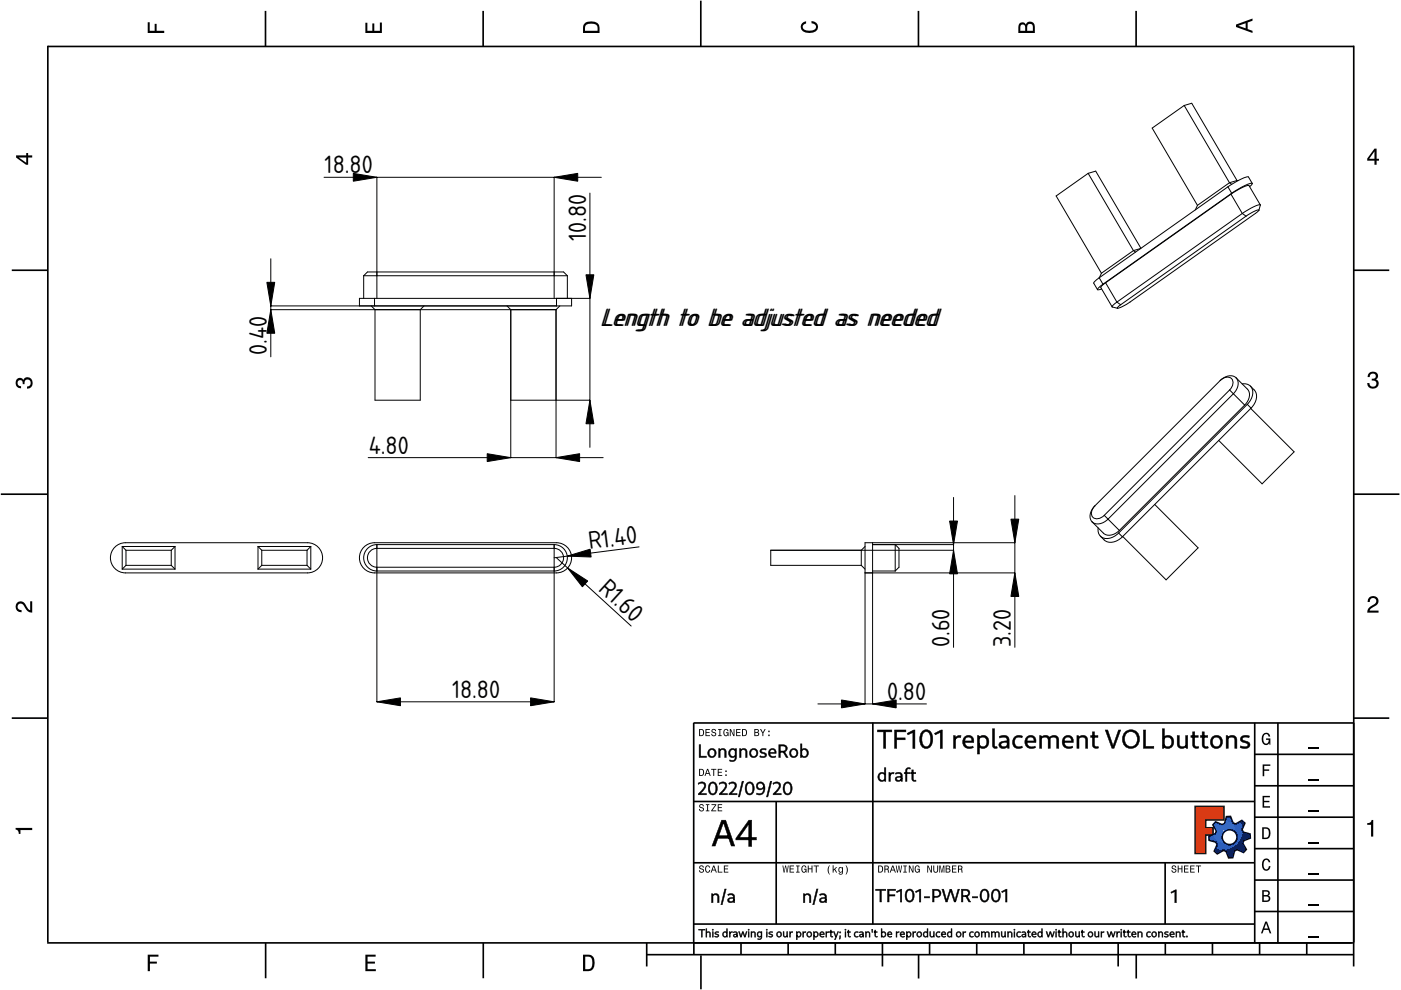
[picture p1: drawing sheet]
<svg xmlns="http://www.w3.org/2000/svg" width="297mm" height="210mm" viewBox="0 0 297 210" stroke-linecap="round" stroke-linejoin="round" font-family="sans-serif">
<defs><g id="words">
<g font-size="5.2">
<text x="127.2" y="69">Length</text>
<text x="127.6" y="69">Length ttoo bbee aaddjjuusstteedd aass nneeeeddeedd</text>
</g>
<g font-size="5">
<text x="68.8" y="36.8">18.80</text>
<text x="124.2" y="51" transform="rotate(-90 124.2 51)">10.80</text>
<text x="56.6" y="75.2" transform="rotate(-90 56.6 75.2)">0.40</text>
<text x="78.2" y="96.2">4.80</text>
<text x="125" y="116.5" transform="rotate(-7 125 116.5)">R1.40</text>
<text x="126.7" y="125.1" transform="rotate(42 126.7 125.1)">R1.60</text>
<text x="201.3" y="137.2" transform="rotate(-90 201.3 137.2)">0.60</text>
<text x="214.3" y="137.2" transform="rotate(-90 214.3 137.2)">3.20</text>
<text x="95.8" y="148">18.80</text>
<text x="188.1" y="148.4">0.80</text>
</g>
</g></defs>
<g fill="none" stroke="#000" stroke-width=".35">
<path d="M10.1 9.7v190.1M10.1 9.9h277M56.3 2.3v7.5M102.4 2.3v7.5M148.6 .1v9.8M194.7 2.3v7.5M240.9 2.3v7.5M287 9.7v195.2M2.5 57.3h7.5M287.1 57.3h7.4M.2 104.8h10M287 104.8h9.7"/>
<path d="M2.5 152.3h7.5M147 153.3h140.1M147.1 153.3v49.1M185.1 153.2v42.8M266 159.9h21M266 153.3v46.7M270.9 153.3v46.7M287.1 152.3h7.4M147 169.9h119M164.6 169.9v26M266 179.9h21M266 173.3h21"/>
<path d="M266 166.6h21M10 199.9h277.1M56.3 199.9v7.5M102.5 199.9v7.5M137.1 199.9v5M147 195.9h119M147 182.9h119M157.1 199.9v2.5M167.1 199.9v2.5M177.1 199.9v2.5M187.1 199.9v5M197.1 199.9v2.5"/>
<path d="M207.1 199.9v2.5M217.1 199.9v2.5M227.1 199.9v2.5M237.1 199.9v5M247 182.9v13M247.1 199.9v2.5M257.1 199.9v2.5M266 193.3h21M266 186.6h21M267.1 199.9v2.5M277.1 199.9v2.5M137.1 202.4h150"/>
<path d="M148.6 202.6v7.2M194.8 202.4v5.1M240.9 202.4v5.1"/>
</g>
<g fill="#000">
<path d="M31.3 4.7h.4v1.8h1.1v-1.4h.4v1.4h1.6v.5h-3.5z" fill-rule="evenodd"/>
<path d="M77.5 4.8h.4v1.7h1v-1.5h.5v1.5h1.1v-1.7h.5v2.2h-3.5z" fill-rule="evenodd"/>
<path d="M124.1 4.9a2.19 2.19 0 0 0-.5 2.1h3.5v-1.2a1.42 1.42 0 0 0-1.7-1.3zM124.3 5.2a2.14 2.14 0 0 1 2.3 .3l.1 1h-2.7l.1-1z" fill-rule="evenodd"/>
<path d="M170.1 4.9l.8-.4v.5a.7 .7 0 0 0-.7 .5 .7 .7 0 0 0 .3 .8 1.69 1.69 0 0 0 2.5-.6 .9 .9 0 0 0-.9-.8v-.5a1.24 1.24 0 0 1 1.3 1.1 1.24 1.24 0 0 1-1 1.4 2.22 2.22 0 0 1-2.5-.7l-.1-.5z" fill-rule="evenodd"/>
<path d="M216.1 5l-.2 .8v1.2h3.5v-1.3a.98 .98 0 0 0-.7-1.1 .98 .98 0 0 0-1.2 .6 .84 .84 0 0 0-1.4-.2zM216.4 5.3a.54 .54 0 0 1 .7-.1 .54 .54 0 0 1 .3 .6v.7h-1.1zM217.9 5.2a.62 .62 0 0 1 .7-.1 .62 .62 0 0 1 .4 .6v.8h-1.2z" fill-rule="evenodd"/>
<path d="M262.1 5.2v.5l3.5 1.3v-.5l-1.1-.3v-1.4l1.1-.4v-.5zM262.6 5.5l1.5-.6v1.1z" fill-rule="evenodd"/>
<path d="M3.4 32.9v.5l2.1 1.5h.5v-1.5h.8v-.5h-.8v-.5h-.4v.5zM4 33.4h1.6v1.1z" fill-rule="evenodd"/>
<path d="M291.4 31.5l-1.5 2.1v.5h1.5v.8h.5v-.8h.5v-.4h-.5v-2.2zM291.4 32.1v1.6h-1.1z" fill-rule="evenodd"/>
<path d="M3.6 80.4a.86 .86 0 0 1 1.4 .1 1.06 1.06 0 0 1 1.2-.5 1.06 1.06 0 0 1 .7 1.2 1.1 1.1 0 0 1-1.2 1.2v-.4a.71 .71 0 0 0 .8-1 .71 .71 0 0 0-1.3-.1v.6h-.4a.61 .61 0 0 0-.3-.8 .61 .61 0 0 0-.8 .2 .61 .61 0 0 0 .2 .8l.6 .2v.4a1.15 1.15 0 0 1-1.2-.6 1.15 1.15 0 0 1 .3-1.3z" fill-rule="evenodd"/>
<path d="M290.3 79.1a1.08 1.08 0 0 1 1.3-.2 1.08 1.08 0 0 1 .5 1.3l-.4 .2a1.06 1.06 0 0 1 .6 1.3 1.06 1.06 0 0 1-1.2 .7 1.1 1.1 0 0 1-1.2-1.2h.4a.71 .71 0 0 0 1 .8 .71 .71 0 0 0 .1-1.3h-.6v-.4a.61 .61 0 0 0 .8-.3 .61 .61 0 0 0-.2-.8 .61 .61 0 0 0-.8 .2l-.2 .5h-.4z" fill-rule="evenodd"/>
<path d="M3.6 127.8a1.22 1.22 0 0 1 2 .7l.4 .6 .4 .3v-1.9h.4v2.4a1.8 1.8 0 0 1-1.7-1.4 .71 .71 0 0 0-.9-.5 .71 .71 0 0 0-.5 .8 .71 .71 0 0 0 .9 .6v.4a1.18 1.18 0 0 1-1.2-.6 1.18 1.18 0 0 1 .2-1.4z" fill-rule="evenodd"/>
<path d="M290.3 126.7a1.18 1.18 0 0 1 1.9 .3 1.18 1.18 0 0 1-1 1.7l-.5 .3-.3 .5h1.9v.4h-2.4a1.8 1.8 0 0 1 1.4-1.7 .71 .71 0 0 0 .5-.9 .71 .71 0 0 0-.9-.5 .71 .71 0 0 0-.5 .8h-.4z" fill-rule="evenodd"/>
<path d="M148.2 154.6v1.5h.5a.77 .77 0 0 0 .6-.8 .77 .77 0 0 0-.6-.7zM148.4 154.8a.58 .58 0 0 1 .7 .5 .58 .58 0 0 1-.7 .6zM149.6 154.6v1.5h.9v-.2h-.7v-.5h.6v-.2h-.6v-.4h.7v-.2zM151 154.7a.53 .53 0 0 0 0 .6 .53 .53 0 0 0 .6 .2 .32 .32 0 0 1-.3 .5 .32 .32 0 0 1-.3-.4h-.2a.5 .5 0 0 0 .7 .5 .5 .5 0 0 0 .1-.8l-.4-.1a.28 .28 0 0 1-.1-.4 .28 .28 0 0 1 .4-.1 .28 .28 0 0 1 .1 .3h.2a.51 .51 0 0 0-.3-.4 .51 .51 0 0 0-.5 .1zM152.3 154.6v.2h.2v1.1h-.2v.2h.7v-.2h-.3v-1.1h.3v-.2zM153.5 154.7a.81 .81 0 0 0 .5 1.4l.3-.2 .2 .2v-.8h-.6v.1h.4l-.2 .5a.6 .6 0 0 1-.5-.6 .6 .6 0 0 1 .4-.6l.2 .3h.2l-.1-.3a.53 .53 0 0 0-.8 0zM154.7 154.6v1.5h.2v-1.3l.6 1.3h.2v-1.5h-.2v1.2l-.5-1.2zM156.1 154.6v1.5h.9v-.2h-.7v-.5h.6v-.2h-.6v-.4h.7v-.2zM157.3 154.6v1.5h.5a.77 .77 0 0 0 .6-.8 .77 .77 0 0 0-.6-.7zM157.5 154.8a.58 .58 0 0 1 .7 .5 .58 .58 0 0 1-.7 .6zM159.9 154.6v1.5h.6a.42 .42 0 0 0 .5-.3 .42 .42 0 0 0-.3-.5l.2-.2-.1-.4zM160.1 154.8h.3a.23 .23 0 0 1 .3 .2 .23 .23 0 0 1-.3 .2h-.3zM160.1 155.4h.4a.26 .26 0 0 1 .3 .2 .26 .26 0 0 1-.3 .3h-.4zM161.1 154.6l.5 .9v.6h.2v-.6l.5-.9h-.2l-.4 .7-.3-.7zM162.9 155.8v.3h.3v-.3zM162.9 154.9v.3h.3v-.3z" fill-rule="evenodd"/>
<path d="M267.8 155.7a.85 .85 0 0 1 .9-.3 .85 .85 0 0 1 .6 .8h-.3l-.1-.3a.49 .49 0 0 0-.4-.3 .49 .49 0 0 0-.5 .3 1.2 1.2 0 0 0 .4 1.8 .66 .66 0 0 0 .6-.8h-.6v-.3h.9v1.3h-.1l-.1-.3-.3 .3a.85 .85 0 0 1-1.2-.7v-1.1z" fill-rule="evenodd"/>
<path d="M3.3 175.5h3.5v.5h-2.5v.8h-.3a.77 .77 0 0 0-.7-.9z" fill-rule="evenodd"/>
<path d="M148.4 170.6a.53 .53 0 0 0 0 .6 .53 .53 0 0 0 .6 .2 .32 .32 0 0 1-.3 .5 .32 .32 0 0 1-.3-.4h-.2a.5 .5 0 0 0 .7 .6 .5 .5 0 0 0 .1-.9l-.4-.1a.28 .28 0 0 1-.1-.4 .28 .28 0 0 1 .4-.1 .28 .28 0 0 1 .1 .4h.2a.51 .51 0 0 0-.3-.5 .51 .51 0 0 0-.5 .1zM149.7 170.5v.2h.2v1.1h-.2v.2h.7v-.2h-.3v-1.1h.3v-.2zM150.8 170.5v.2h.8l-.8 1.3h1.1v-.2h-.9l.9-1.3zM152.2 170.5v1.5h.9v-.2h-.7v-.5h.6v-.2h-.6v-.4h.7v-.2z" fill-rule="evenodd"/>
<path d="M148.2 163v1.5h.5a.77 .77 0 0 0 .6-.7 .77 .77 0 0 0-.6-.8zM148.4 163.2a.57 .57 0 0 1 .7 .6 .57 .57 0 0 1-.7 .5zM149.9 163l-.5 1.5h.2l.1-.4h.6l.2 .4h.2l-.6-1.5zM150 163.2l.3 .7h-.5zM150.8 163v.2h.4v1.3h.2v-1.3h.5v-.2zM152.2 163v1.5h.9v-.2h-.7v-.5h.6v-.2h-.6v-.4h.7v-.2zM153.8 164.2v.3h.3v-.3zM153.8 163.4v.3h.3v-.3z" fill-rule="evenodd"/>
<path d="M253.4 171h6.1v2.8h-3.9v1.7h1.6v1.5h-1.6v4h-2.2z" fill-rule="evenodd"/>
<path d="M257.7 174.3l-.5 .6 .7 1.3-.2 .6-1.4 .5v.9l1.5 .4 .3 .5-.7 1.4 .7 .5 1.3-.7 .6 .2 .5 1.4 .9-.1 .3-1.4 .6-.3 1.4 .6 .5-.6-.7-1.3 .2-.6 1.4-.5-.1-.9-1.4-.4-.3-.5 .6-1.4-.6-.6-1.3 .8-.6-.2-.5-1.4h-.9l-.4 1.5-.5 .2zM259.1 177.5a1.6 1.6 0 0 1 3.2 0 1.6 1.6 0 0 1-3.2 0z" fill-rule="evenodd"/>
<path d="M267.7 168.7h1.5v.3h-1.2v.8h1.1v.3h-1.1v.8h1.3v.3h-1.6z" fill-rule="evenodd"/>
<path d="M267.7 162.1h1.6v.3h-1.3v.7h1.1v.3h-1.1v1.2h-.3z" fill-rule="evenodd"/>
<path d="M267.6 175.4v2.5h.8a1.37 1.37 0 0 0 .7-2.2 1.56 1.56 0 0 0-1.5-.3zM267.9 175.7a.98 .98 0 0 1 1.2 .7 .98 .98 0 0 1-.7 1.2h-.5z" fill-rule="evenodd"/>
<path d="M289.9 174.5a.77 .77 0 0 0 .9-.6h.4v3.5h-.5v-2.5h-.8z" fill-rule="evenodd"/>
<path d="M148.4 183.6a.53 .53 0 0 0 0 .6 .53 .53 0 0 0 .6 .2 .32 .32 0 0 1-.3 .5 .32 .32 0 0 1-.3-.4h-.2a.5 .5 0 0 0 .7 .6 .5 .5 0 0 0 .1-.9l-.4-.1a.28 .28 0 0 1-.1-.4 .28 .28 0 0 1 .4-.1 .28 .28 0 0 1 .1 .4h.2a.51 .51 0 0 0-.3-.5 .51 .51 0 0 0-.5 .1zM149.6 183.7l-.1 .2a.67 .67 0 0 0 .1 .9 .67 .67 0 0 0 .8 .1l.2-.4h-.2l-.2 .3a.6 .6 0 0 1-.5-.5 .6 .6 0 0 1 .4-.6l.3 .3h.2l-.2-.4a.5 .5 0 0 0-.8 .1zM151.2 183.5l-.5 1.5h.2l.1-.4h.6l.2 .4h.2l-.6-1.5zM151.3 183.7l.3 .7h-.5zM152.2 183.5v1.5h1v-.2h-.8v-1.3zM153.5 183.5v1.5h.9v-.2h-.7v-.5h.6v-.2h-.6v-.4h.7v-.2z" fill-rule="evenodd"/>
<path d="M165.9 183.5l.3 1.5h.1l.3-1.3 .2 1.3h.2l.2-1.5h-.1l-.2 1.3-.2-1.3h-.2l-.2 1.3-.2-1.3zM167.4 183.5v1.5h1v-.2h-.8v-.5h.7v-.2h-.7v-.4h.7v-.2zM168.8 183.5v.2h.3v1.1h-.3v.2h.7v-.2h-.2v-1.1h.2v-.2zM170.1 183.7a.82 .82 0 0 0 .5 1.3l.3-.2 .1 .2v-.8h-.5v.2h.3l-.2 .4a.6 .6 0 0 1-.5-.5 .6 .6 0 0 1 .5-.6l.2 .3h.2l-.2-.4a.53 .53 0 0 0-.7 .1zM171.3 183.5v1.5h.2v-.7h.6v.7h.2v-1.5h-.2v.6h-.6v-.6zM172.5 183.5v.2h.5v1.3h.2v-1.3h.4v-.2zM175.8 183.5a1.35 1.35 0 0 0 .2 1.9 1.84 1.84 0 0 1 0-1.9zM176.5 183.5v1.5h.2v-.4l.2-.2 .4 .6h.2l-.4-.7 .4-.5h-.2l-.6 .6v-.9zM177.9 184a.59 .59 0 0 0-.2 .7 .59 .59 0 0 0 .7 .3l.1-.2a.31 .31 0 0 1-.1 .5 .31 .31 0 0 1-.4-.2h-.2a.47 .47 0 0 0 .5 .4 .47 .47 0 0 0 .4-.5v-1.2h-.2v.2l-.3-.2zM178 184.1l.1-.1a.42 .42 0 0 1 .4 .4 .42 .42 0 0 1-.4 .5l-.1-.3zM179.3 183.5a1.85 1.85 0 0 1 0 1.9 1.22 1.22 0 0 0 0-1.9z" fill-rule="evenodd"/>
<path d="M186.2 183.5v1.5h.5a.77 .77 0 0 0 .6-.7 .77 .77 0 0 0-.6-.8zM186.4 183.7a.58 .58 0 0 1 .6 .6 .58 .58 0 0 1-.6 .5zM187.5 183.5v1.5h.2v-.6a.45 .45 0 0 1 .5 .1 .45 .45 0 0 1 .1 .5h.2l-.2-.7a.42 .42 0 0 0 .1-.5 .42 .42 0 0 0-.4-.3zM187.7 183.7h.2a.26 .26 0 0 1 .4 .3 .26 .26 0 0 1-.4 .2h-.2zM189.2 183.5l-.6 1.5h.2l.2-.4h.6l.1 .4h.2l-.5-1.5zM189.3 183.7l.2 .7h-.4zM189.9 183.5l.3 1.5h.2l.2-1.3 .2 1.3h.2l.3-1.5h-.2l-.2 1.3-.2-1.3h-.2l-.2 1.3-.2-1.3zM191.5 183.5v.2h.3v1.1h-.3v.2h.8v-.2h-.3v-1.1h.3v-.2zM192.7 183.5v1.5h.2v-1.2l.5 1.2h.3v-1.5h-.2v1.2l-.6-1.2zM194.1 183.7a.81 .81 0 0 0 .5 1.3l.3-.2 .1 .2v-.8h-.5v.2h.3l-.2 .4a.6 .6 0 0 1-.5-.5 .6 .6 0 0 1 .5-.6l.2 .3h.2l-.2-.4a.53 .53 0 0 0-.7 .1zM196.6 183.5v1.5h.2v-1.2l.6 1.2h.2v-1.5h-.2v1.2l-.6-1.2zM197.9 183.5v.9a.52 .52 0 0 0 .5 .6 .52 .52 0 0 0 .5-.6v-.9h-.2v.9a.33 .33 0 0 1-.3 .5 .33 .33 0 0 1-.3-.5v-.9zM199.2 183.5v1.5h.1v-1.4l.3 1.4h.2l.3-1.4v1.4h.1v-1.5h-.2l-.3 1.3-.3-1.3zM200.5 183.5v1.5h.6a.42 .42 0 0 0 .4-.3 .42 .42 0 0 0-.2-.5l.2-.2-.1-.4zM200.7 183.7h.3a.23 .23 0 0 1 .3 .2 .23 .23 0 0 1-.3 .2h-.3zM200.7 184.3h.3a.26 .26 0 0 1 .3 .3 .26 .26 0 0 1-.3 .2h-.3zM201.8 183.5v1.5h1v-.2h-.8v-.5h.7v-.2h-.7v-.4h.8v-.2zM203.1 183.5v1.5h.2v-.6a.45 .45 0 0 1 .5 .1 .45 .45 0 0 1 .1 .5h.2l-.2-.7a.42 .42 0 0 0 .1-.5 .42 .42 0 0 0-.4-.3zM203.3 183.7h.3a.26 .26 0 0 1 .3 .3 .26 .26 0 0 1-.4 .2h-.2z" fill-rule="evenodd"/>
<path d="M248.5 183.6a.53 .53 0 0 0 0 .6 .53 .53 0 0 0 .6 .2 .32 .32 0 0 1-.2 .5 .32 .32 0 0 1-.3-.4h-.2a.5 .5 0 0 0 .6 .6 .5 .5 0 0 0 .2-.9l-.4-.1a.28 .28 0 0 1-.1-.4 .28 .28 0 0 1 .3-.1 .28 .28 0 0 1 .2 .4h.2a.51 .51 0 0 0-.3-.5 .51 .51 0 0 0-.6 .1zM249.7 183.5v1.5h.2v-.7h.6v.7h.2v-1.5h-.2v.6h-.6v-.6zM251 183.5v1.5h1v-.2h-.8v-.5h.7v-.2h-.7v-.4h.8v-.2zM252.3 183.5v1.5h1v-.2h-.8v-.5h.7v-.2h-.7v-.4h.8v-.2zM253.5 183.5v.2h.5v1.3h.2v-1.3h.5v-.2z" fill-rule="evenodd"/>
<path d="M268.3 195.4l-1 2.5h.4l.2-.7h1l.3 .7h.3l-.9-2.5zM268.4 195.8l.4 1.1h-.7z" fill-rule="evenodd"/>
<path d="M267.6 188.7v2.5h1a.7 .7 0 0 0 .7-.5 .7 .7 0 0 0-.4-.8 .61 .61 0 0 0 .3-.8 .61 .61 0 0 0-.7-.4zM267.9 189h.6a.38 .38 0 0 1 .4 .4 .38 .38 0 0 1-.5 .4h-.5zM267.9 190.1h.6a.44 .44 0 0 1 .5 .4 .44 .44 0 0 1-.5 .4h-.6z" fill-rule="evenodd"/>
<path d="M267.8 182.3a.85 .85 0 0 1 .9-.3 .85 .85 0 0 1 .6 .8h-.3l-.1-.2a.47 .47 0 0 0-.4-.3 .47 .47 0 0 0-.4 .3 1.21 1.21 0 0 0 .4 1.7 .64 .64 0 0 0 .5-.7h.4a.89 .89 0 0 1-.8 1 .89 .89 0 0 1-1-.7v-1.1z" fill-rule="evenodd"/>
<path d="M31.3 202.4h2.3v.4h-1.8v1.1h1.5v.4h-1.5v1.6h-.5z" fill-rule="evenodd"/>
<path d="M77.5 202.4h2.1v.4h-1.7v1.1h1.6v.4h-1.6v1.2h1.8v.4h-2.2z" fill-rule="evenodd"/>
<path d="M123.6 202.4v3.5h1.2a1.42 1.42 0 0 0 1.3-1.7 1.38 1.38 0 0 0-1.3-1.8zM124.1 202.8l1 .1a1.89 1.89 0 0 1 0 2.5l-1 .1z" fill-rule="evenodd"/>
</g>
<path d="M277.3 158.6h2.2M277.3 178.6h2.2M277.3 172h2.2M277.3 165.3h2.2M277.3 198.6h2.2M277.3 192h2.2M277.3 185.3h2.2" fill="none" stroke="#000" stroke-width=".25"/>
<g fill="#000">
<path d="M248.2 189.2l1.2-.5v2.7h-.3v-2.5l.1 .1-.8 .4z"/>
<path d="M186 154.8v.4h1.3v3.5h.5v-3.5h1.3v-.4zM189.7 154.8v3.9h.4v-1.8h1.8v-.4h-1.8v-1.3h2v-.4zM192.3 155.5l.2 .3 1.2-.6-.2-.1v3.6h.5v-3.9h-.3zM195.6 155a2.69 2.69 0 0 0 0 3.5 1.35 1.35 0 0 0 1.5 0 1.35 1.35 0 0 0 .6-1.2 1.93 1.93 0 0 0-1.3-2.6zM195.8 155.4a.87 .87 0 0 1 1-.2 .87 .87 0 0 1 .5 1 1.57 1.57 0 0 1-.9 2.1 1.6 1.6 0 0 1-.9-2.2zM198.1 155.5l.2 .3 1.2-.6-.2-.1v3.6h.5v-3.9h-.3zM202.2 156v2.7h.4l-.1-2.7zM202.7 156.2l-.2 .3v.4l.6-.5h.6l.1-.4h-.7zM204.6 156.2a1.47 1.47 0 0 0-.3 2 1.47 1.47 0 0 0 2.1 .3l-.1-.3a1.08 1.08 0 0 1-1.6-.4 1.08 1.08 0 0 1 .6-1.5 .71 .71 0 0 1 .8 .8h-1.6v.3h1.9a1.17 1.17 0 0 0-.4-1.3 1.17 1.17 0 0 0-1.4 .1zM207.5 156.4l.1 .2a.94 .94 0 0 1 1.3-.1 .94 .94 0 0 1 .3 1.2 .8 .8 0 0 1-.8 .6 .8 .8 0 0 1-.8-.6 .72 .72 0 0 0 .1 .8 .72 .72 0 0 0 .7 .2 1.37 1.37 0 0 0 1.3-1.6 1.37 1.37 0 0 0-1.7-1.1zM207.2 156v3.9h.5v-3.6l-.2-.3zM210.4 154.5v3.6a.66 .66 0 0 0 1.1 .5l-.1-.3h-.4l-.1-.3v-3.5zM211.8 156.2l.2 .3 .5-.2a.73 .73 0 0 1 1 .6v1.4l.1 .4h.4v-1.8a1.26 1.26 0 0 0-2.2-.7zM212 157.4a.82 .82 0 0 0 0 1.1 .82 .82 0 0 0 1.1 .2 1.12 1.12 0 0 0 .8-1l-.2-.1a.81 .81 0 0 1-.6 .7 .81 .81 0 0 1-.9-.4l.3-.4 1.1-.1v-.3zM215.2 156.2a1.41 1.41 0 0 0-.4 1.9 1.41 1.41 0 0 0 2 .4l-.1-.3a1.02 1.02 0 0 1-1.6-.9 1.02 1.02 0 0 1 1.6-.9l.1-.3-.3-.1a1.51 1.51 0 0 0-1.3 .2zM217.8 156.2a1.47 1.47 0 0 0-.3 2 1.47 1.47 0 0 0 2.1 .3l-.1-.3a1.08 1.08 0 0 1-1.7-.4 1.08 1.08 0 0 1 .7-1.5 .71 .71 0 0 1 .7 .8h-1.5v.3h1.9a1.17 1.17 0 0 0-.4-1.3 1.17 1.17 0 0 0-1.4 .1zM222.4 156.4l.2 .3a.81 .81 0 0 1 .8-.4 .81 .81 0 0 1 .6 .7v1.7h.5v-1.8a1.13 1.13 0 0 0-.9-1 1.13 1.13 0 0 0-1.2 .5zM220.4 156v2.7h.5v-2.4l-.2-.3zM220.6 156.4l.1 .3a.81 .81 0 0 1 .9-.4 .81 .81 0 0 1 .6 .7v1.7h.5v-1.8a1.13 1.13 0 0 0-.9-1 1.13 1.13 0 0 0-1.2 .5zM225.7 156.2a1.47 1.47 0 0 0-.3 2 1.47 1.47 0 0 0 2.1 .3l-.1-.3a1.08 1.08 0 0 1-1.6-.4 1.08 1.08 0 0 1 .6-1.5 .71 .71 0 0 1 .7 .8h-1.5v.3h1.9a1.17 1.17 0 0 0-.4-1.3 1.17 1.17 0 0 0-1.4 .1zM228.5 156.4l.2 .3a.83 .83 0 0 1 .8-.4 .83 .83 0 0 1 .7 .7v1.7h.4v-1.8a1.15 1.15 0 0 0-.8-1 1.15 1.15 0 0 0-1.3 .5zM228.3 156v2.7h.5v-2.4l-.2-.3zM231.6 155.2v2.7a.86 .86 0 0 0 1.3 .7l-.1-.3h-.1a.46 .46 0 0 1-.6-.4v-2.7zM231.2 156v.3h1.6v-.3zM234.3 154.8l1.4 3.9h.5l1.4-3.9h-.5l-1.2 3.7h.2l-1.2-3.7zM238.5 155.3a1.97 1.97 0 0 0-.3 2.5 1.97 1.97 0 0 0 2.5 .6 1.95 1.95 0 0 0 .7-2.8 1.95 1.95 0 0 0-2.9-.3zM238.9 155.4a1.46 1.46 0 0 1 1.8 .1 1.46 1.46 0 0 1 .4 1.8 1.35 1.35 0 0 1-1.6 1 1.35 1.35 0 0 1-1.1-1.6l.1-.5zM242.4 154.8v3.9h2.2v-.5h-1.7v-3.4zM246.7 156.3l-.1 .3 .1 .3a.93 .93 0 0 1 1.3-.5 .93 .93 0 0 1 .4 1.3 .85 .85 0 0 1-.8 .6 .85 .85 0 0 1-.8-.5l-.2 .2a1.28 1.28 0 0 0 1.7 .5 1.28 1.28 0 0 0 .5-1.7 1.2 1.2 0 0 0-2.1-.5zM246.4 154.5v4.2h.4l.1-.4v-3.8zM249.6 156v1.7a1.11 1.11 0 0 0 .8 1 1.11 1.11 0 0 0 1.2-.5l-.1-.2a.8 .8 0 0 1-.9 .3 .8 .8 0 0 1-.6-.7v-1.6zM251.4 156v2.3l.1 .4h.3v-2.7zM252.9 155.2v2.7a.86 .86 0 0 0 1.3 .7l-.1-.3h-.2a.46 .46 0 0 1-.6-.4v-2.7zM252.5 156v.3h1.5v-.3zM254.9 155.2v2.7a.86 .86 0 0 0 1.3 .7l-.1-.3h-.2a.46 .46 0 0 1-.6-.4v-2.7zM254.5 156v.3h1.6v-.3zM256.5 157.3a1.4 1.4 0 0 0 2.8 0 1.4 1.4 0 0 0-2.8 0zM257.3 156.6a.95 .95 0 0 1 1.5 .6 .95 .95 0 0 1-1.2 1 1.15 1.15 0 0 1-.3-1.6zM260.2 156.4l.1 .3a.83 .83 0 0 1 .9-.4 .83 .83 0 0 1 .6 .7v1.7h.5v-1.8a1.15 1.15 0 0 0-.9-1 1.15 1.15 0 0 0-1.2 .5zM260 156v2.7h.4v-2.4l-.1-.3zM263.3 156.1a.73 .73 0 0 0-.3 .9 .73 .73 0 0 0 .8 .4l.7 .3 .1 .2a1.09 1.09 0 0 1-1.6 .2l-.1 .4 .8 .2a.85 .85 0 0 0 1.1-.3 .85 .85 0 0 0-.2-1.1l-1.1-.4-.1-.2a1.08 1.08 0 0 1 1.4-.3l.1-.4h-.2l-.6-.1z"/>
<path d="M186 154.8v.4l1.4-.1-.1 3.6h.5l-.1-3.6 1.4 .1v-.4zM186 154.7h3.1v.5h-1.3v3.5h-.5v-3.5h-1.3zM189.7 154.8v3.9h.4v-1.9l1.8 .1v-.4h-1.8v-1.4l2 .1v-.4zM189.6 154.7h2.5v.5h-2v1.3l1.9-.1v.5h-1.9l.1 1.8h-.6zM192.3 155.5l.2 .3 1.2-.6-.2-.1v3.6h.5v-3.9h-.3zM192.3 155.5l1.4-.8h.3v4h-.5v-3.7l.3 .3-1.3 .6zM195.7 155a2.66 2.66 0 0 0 0 3.4 1.3 1.3 0 0 0 1.3 .1 1.3 1.3 0 0 0 .7-1.2 1.88 1.88 0 0 0-1.3-2.5zM195.6 154.9a1.37 1.37 0 0 1 1.5-.1 1.37 1.37 0 0 1 .7 1.3 2.02 2.02 0 0 1-1.4 2.7 1.67 1.67 0 0 1-1.5-2.1 2.22 2.22 0 0 1 .7-1.8zM195.8 155.3a.91 .91 0 0 1 1-.1 .91 .91 0 0 1 .5 1 1.62 1.62 0 0 1-.9 2.2 1.65 1.65 0 0 1-.9-2.3zM195.8 155.4a2.38 2.38 0 0 0 .3 2.8 .83 .83 0 0 0 1.1-.9 1.57 1.57 0 0 0-.8-2.1zM198.1 155.5l.2 .3 1.2-.6-.2-.1v3.6h.5v-3.9h-.3zM198.1 155.5l1.4-.8h.3v4h-.5v-3.7l.3 .3-1.3 .6zM202.2 156v2.7h.4l-.1-2.7zM202.1 155.9h.5l.1 2.8h-.6zM202.5 156.5v.4a.81 .81 0 0 1 1.2-.5l.1-.4a1.27 1.27 0 0 0-1.3 .5zM202.6 156.2l.5-.3h.5l.2 .1-.1 .4a1.29 1.29 0 0 0-1.2 .5v-.5zM204.6 156.2a1.43 1.43 0 0 0-.2 2 1.43 1.43 0 0 0 1.9 .3v-.3a1.11 1.11 0 0 1-1.7-.4 1.11 1.11 0 0 1 .7-1.6 .71 .71 0 0 1 .8 .9h-1.6v.3h1.9a1.12 1.12 0 0 0-.4-1.3 1.12 1.12 0 0 0-1.4 .1zM204.6 156.1a1.19 1.19 0 0 1 1.4 0 1.19 1.19 0 0 1 .4 1.4h-2v-.5l1.6 .1a.71 .71 0 0 0-.8-.8 .71 .71 0 0 0-.6 .9 1.05 1.05 0 0 0 .6 1 1.05 1.05 0 0 0 1.1-.1l.1 .4a1.51 1.51 0 0 1-2.1-.3 1.51 1.51 0 0 1 .3-2.1zM207.5 156.4l.1 .2a.96 .96 0 0 1 1.4-.2 .96 .96 0 0 1 .2 1.3 .82 .82 0 0 1-.8 .7 .82 .82 0 0 1-.8-.7l-.2 .3a1.16 1.16 0 0 0 1.4 .6 1.16 1.16 0 0 0 .8-1.3 1.19 1.19 0 0 0-.7-1.3 1.19 1.19 0 0 0-1.4 .4zM207.5 156.3a1.3 1.3 0 0 1 1.7-.2 1.3 1.3 0 0 1 .5 1.7 1.17 1.17 0 0 1-1.1 1 1.17 1.17 0 0 1-1.2-.9l.2-.4a.78 .78 0 0 0 .9 .8 .78 .78 0 0 0 .7-1 .85 .85 0 0 0-.6-.9 .85 .85 0 0 0-1 .3zM207.2 156v3.9h.5v-3.6l-.2-.3zM207.2 155.9h.4l.1 .4v3.6h-.5zM210.4 154.5l.1 3.6a.61 .61 0 0 0 .3 .5 .61 .61 0 0 0 .6 0v-.3l-.2 .1-.3-.2v-3.7zM210.4 154.5h.5v3.5l.1 .3 .4-.1 .1 .4a.7 .7 0 0 1-.7 .1 .7 .7 0 0 1-.4-.6zM211.8 156.2l.2 .3a1 1 0 0 1 1.6 .4l-.1 1.4 .1 .4h.4l-.1-1.8a1.21 1.21 0 0 0-2-.7zM211.8 156.1a1.76 1.76 0 0 1 2 .1l.2 .7v1.8h-.4l-.1-.3v-1.5a.77 .77 0 0 0-1.2-.5l-.4 .2zM212.1 157.4a.78 .78 0 0 0-.1 1.1 .78 .78 0 0 0 1 .1 1.21 1.21 0 0 0 .9-.9l-.2-.1a.82 .82 0 0 1-.7 .7 .82 .82 0 0 1-.8-.4 1.14 1.14 0 0 1 1.4-.5l-.1-.3zM212 157.3l1.6-.3v.4l-1 .1-.3 .4a.77 .77 0 0 0 .8 .3 .77 .77 0 0 0 .6-.6l.2 .1a1.12 1.12 0 0 1-1 1 1.12 1.12 0 0 1-1.2-.8zM215.2 156.2a1.36 1.36 0 0 0-.3 1.9 1.36 1.36 0 0 0 1.9 .4l-.1-.3a1.04 1.04 0 0 1-1.6-.9 1.04 1.04 0 0 1 1.6-.9l.1-.3-.5-.1zM215.2 156.1a1.47 1.47 0 0 1 1.6 0l-.1 .4a.97 .97 0 0 0-1.5 .8 .97 .97 0 0 0 1.5 .8l.1 .4a1.42 1.42 0 0 1-1.9-.1 1.42 1.42 0 0 1 0-1.9zM217.8 156.2a1.43 1.43 0 0 0-.2 2 1.43 1.43 0 0 0 1.9 .3v-.3a1.11 1.11 0 0 1-1.7-.4 1.11 1.11 0 0 1 .7-1.6 .71 .71 0 0 1 .7 .9h-1.5v.3h1.9a1.12 1.12 0 0 0-.4-1.3 1.12 1.12 0 0 0-1.4 .1zM217.7 156.1a1.19 1.19 0 0 1 1.5 0 1.19 1.19 0 0 1 .4 1.4h-2v-.5l1.6 .1a.71 .71 0 0 0-.8-.8 .71 .71 0 0 0-.6 .9 1.05 1.05 0 0 0 .6 1 1.05 1.05 0 0 0 1.1-.1l.1 .4a1.51 1.51 0 0 1-2.1-.3 1.51 1.51 0 0 1 .2-2.1zM222.4 156.4l.2 .3a.82 .82 0 0 1 .8-.4 .82 .82 0 0 1 .7 .7l-.1 1.7h.5l-.1-1.8a1.08 1.08 0 0 0-.8-.9 1.08 1.08 0 0 0-1.1 .4zM222.4 156.3a1.18 1.18 0 0 1 1.3-.4 1.18 1.18 0 0 1 .8 1v1.8h-.5v-1.7a.78 .78 0 0 0-.7-.7 .78 .78 0 0 0-.8 .4zM220.4 156v2.7h.5v-2.4l-.2-.3zM220.4 155.9h.4l.1 .4v2.4h-.5zM220.6 156.4l.1 .3a.82 .82 0 0 1 .9-.4 .82 .82 0 0 1 .7 .7l-.1 1.7h.5l-.1-1.8a1.08 1.08 0 0 0-.8-.9 1.08 1.08 0 0 0-1.1 .4zM220.6 156.3a1.18 1.18 0 0 1 1.2-.4 1.18 1.18 0 0 1 .9 1v1.8h-.5v-1.7a.78 .78 0 0 0-.7-.7 .78 .78 0 0 0-.8 .4zM225.7 156.2a1.43 1.43 0 0 0-.2 2 1.43 1.43 0 0 0 1.9 .3v-.3a1.11 1.11 0 0 1-1.7-.4 1.11 1.11 0 0 1 .7-1.6 .71 .71 0 0 1 .7 .9h-1.5v.3h1.9a1.12 1.12 0 0 0-.4-1.3 1.12 1.12 0 0 0-1.4 .1zM225.7 156.1a1.19 1.19 0 0 1 1.4 0 1.19 1.19 0 0 1 .4 1.4h-2v-.5l1.6 .1a.71 .71 0 0 0-.8-.8 .71 .71 0 0 0-.6 .9 1.05 1.05 0 0 0 .6 1 1.05 1.05 0 0 0 1.1-.1l.1 .4a1.51 1.51 0 0 1-2.1-.3 1.51 1.51 0 0 1 .3-2.1zM228.5 156.4l.2 .3a.84 .84 0 0 1 .9-.4 .84 .84 0 0 1 .6 .7v1.7h.4v-1.8a1.1 1.1 0 0 0-.9-.9 1.1 1.1 0 0 0-1.1 .4zM228.5 156.3a1.2 1.2 0 0 1 1.3-.4 1.2 1.2 0 0 1 .9 1v1.8h-.6v-1.7a.8 .8 0 0 0-.6-.7 .8 .8 0 0 0-.9 .4zM228.3 156v2.7h.5v-2.4l-.2-.3zM228.3 155.9h.4l.1 .4v2.4h-.5zM231.6 155.2l.1 2.7a.95 .95 0 0 0 1.2 .7l-.1-.3-.1 .1a.51 .51 0 0 1-.7-.5l.1-2.7zM231.6 155.1h.5v2.8a.48 .48 0 0 0 .7 .3l.2 .4a.9 .9 0 0 1-1.4-.7zM231.2 156v.3h1.6v-.3zM231.2 155.9h1.6v.5h-1.6zM234.3 154.8l1.4 3.9h.5l1.4-3.9h-.5l-1.2 3.7 .2-.1-1.2-3.6zM234.3 154.7h.6l1.3 3.8h-.4l1.3-3.8h.6l-1.5 4h-.5zM238.5 155.3a1.92 1.92 0 0 0-.2 2.5 1.92 1.92 0 0 0 2.4 .6 1.93 1.93 0 0 0 .7-2.6 1.93 1.93 0 0 0-2.5-.8zM238.4 155.2a2 2 0 0 1 3.2 .8 2 2 0 0 1-1.9 2.7 2.05 2.05 0 0 1-1.7-1.3 2.05 2.05 0 0 1 .4-2.2zM238.9 155.4a1.51 1.51 0 0 1 1.8 .1 1.51 1.51 0 0 1 .4 1.8 1.4 1.4 0 0 1-1.6 1 1.4 1.4 0 0 1-1.1-1.6v-.6zM239 155.4a1.63 1.63 0 0 0-.5 1.7 1.63 1.63 0 0 0 1.3 1.1 1.55 1.55 0 0 0 1.3-1.5 1.55 1.55 0 0 0-1.4-1.5zM242.4 154.8v3.9h2.2v-.5l-1.8 .1 .1-3.5zM242.4 154.7h.5v3.5h1.8v.5h-2.3zM246.8 156.3l-.2 .3 .1 .3a.9 .9 0 0 1 1.1-.6 .9 .9 0 0 1 .7 1 .88 .88 0 0 1-.7 1 .88 .88 0 0 1-1-.5l-.2 .2a1.26 1.26 0 0 0 1.7 .5 1.26 1.26 0 0 0 .5-1.7 1.15 1.15 0 0 0-2-.5zM246.7 156.3a1.32 1.32 0 0 1 1.7-.2 1.32 1.32 0 0 1 .5 1.7 1.21 1.21 0 0 1-1.1 1 1.21 1.21 0 0 1-1.3-.8l.3-.3a.86 .86 0 0 0 1.2 .5 .86 .86 0 0 0 .3-1.3 .8 .8 0 0 0-.8-.6 .8 .8 0 0 0-.7 .7l-.3-.4zM246.4 154.5v4.2h.4l.1-.4v-3.8zM246.4 154.5h.5v3.9l-.1 .3h-.4zM249.6 156v1.7a1.06 1.06 0 0 0 .8 .9 1.06 1.06 0 0 0 1.2-.4l-.1-.2a.81 .81 0 0 1-.9 .4 .81 .81 0 0 1-.6-.8v-1.6zM249.5 155.9h.6v1.7a.76 .76 0 0 0 .6 .7 .76 .76 0 0 0 .8-.4l.1 .3a1.16 1.16 0 0 1-1.2 .5 1.16 1.16 0 0 1-.9-1zM251.4 156v2.3l.1 .4h.3v-2.7zM251.3 155.9h.6v2.8h-.4l-.2-.3zM252.9 155.2v2.7a.95 .95 0 0 0 1.3 .7l-.1-.3-.2 .1a.51 .51 0 0 1-.6-.5v-2.7zM252.8 155.1h.6v2.8a.48 .48 0 0 0 .7 .3l.1 .4a.9 .9 0 0 1-1.4-.7zM252.5 156v.3h1.5v-.3zM252.4 155.9h1.7v.5h-1.7zM254.9 155.2v2.7a.95 .95 0 0 0 1.3 .7l-.1-.3-.1 .1a.51 .51 0 0 1-.7-.5v-2.7zM254.8 155.1h.6v2.8a.48 .48 0 0 0 .7 .3l.1 .4a.9 .9 0 0 1-1.4-.7zM254.5 156v.3h1.6v-.3zM254.5 155.9h1.6v.5h-1.6zM256.6 157.3a1.32 1.32 0 0 0 2.6 0 1.32 1.32 0 0 0-2.6 0zM257.1 156.1a1.4 1.4 0 0 1 1.9 .4 1.4 1.4 0 0 1-.3 1.9 1.4 1.4 0 0 1-1.9-.2 1.67 1.67 0 0 1 .3-2.1zM257.3 156.5a1 1 0 0 1 1.5 .7 1 1 0 0 1-1.2 1.1 1.2 1.2 0 0 1-.3-1.8zM257.3 156.6a.98 .98 0 0 0-.1 1.1 .98 .98 0 0 0 1.1 .5 .93 .93 0 0 0 .3-1.3 .93 .93 0 0 0-1.3-.3zM260.2 156.4l.1 .3a.84 .84 0 0 1 .9-.4 .84 .84 0 0 1 .7 .7l-.1 1.7h.5l-.1-1.8a1.1 1.1 0 0 0-.8-.9 1.1 1.1 0 0 0-1.2 .4zM260.2 156.3a1.2 1.2 0 0 1 1.2-.4 1.2 1.2 0 0 1 .9 1v1.8h-.5v-1.7a.8 .8 0 0 0-.7-.7 .8 .8 0 0 0-.8 .4zM260 156v2.7h.4v-2.4l-.1-.3zM259.9 155.9h.4l.2 .4v2.4h-.6zM263.3 156.2a.69 .69 0 0 0-.2 .8 .69 .69 0 0 0 .7 .4 .66 .66 0 0 1 .7 .8l-.5 .2-1-.3-.1 .4a1.95 1.95 0 0 0 2-.3 .87 .87 0 0 0-1-1.1l-.5-.2v-.2a1.02 1.02 0 0 1 1.4-.3l.1-.4h-.8zM263.1 156.2a1.67 1.67 0 0 1 1.9-.1l-.2 .4-.5-.2a.64 .64 0 0 0-.8 .4l.2 .2 .5 .2a.86 .86 0 0 1 .9 1 .86 .86 0 0 1-1.1 .7l-1.1-.3 .1-.4 .7 .2a.59 .59 0 0 0 .8-.4l-.2-.2-.5-.2a.78 .78 0 0 1-.8-.4 .78 .78 0 0 1 .1-.9z"/>
<path d="M148 166.1l.1 .2a.67 .67 0 0 1 1-.2 .67 .67 0 0 1 .1 1l-1.2 1.2v.2h1.8v-.3h-1.4a1.69 1.69 0 0 0 1-2.2 1.14 1.14 0 0 0-1.4 .1zM150.5 166a1.8 1.8 0 0 0 .3 2.5 1.07 1.07 0 0 0 1.3-1.4 1.01 1.01 0 0 0-.4-1.1 1.01 1.01 0 0 0-1.2 0zM150.9 166.1h.2a1.29 1.29 0 0 1 0 2.2 1.32 1.32 0 0 1-.2-2.2zM152.5 166.1v.2a.67 .67 0 0 1 1-.2 .67 .67 0 0 1 .1 1l-1.1 1.2v.2h1.7v-.3h-1.4a1.69 1.69 0 0 0 1.1-2.2 1.14 1.14 0 0 0-1.4 .1zM154.5 166.1l.1 .2a.67 .67 0 0 1 1-.2 .67 .67 0 0 1 .1 1l-1.1 1.2v.2h1.7v-.3h-1.4a1.69 1.69 0 0 0 1-2.2 1.14 1.14 0 0 0-1.4 .1zM157.3 165.6l-.8 3.4h.3l.9-3.4zM158.4 166a1.8 1.8 0 0 0 .2 2.5 1.07 1.07 0 0 0 1.3-1.4 1.01 1.01 0 0 0-.4-1.1 1.01 1.01 0 0 0-1.1 0zM158.7 166.1h.2a1.29 1.29 0 0 1 .1 2.2 1.32 1.32 0 0 1-.3-2.2zM160.6 166a.8 .8 0 0 0 .1 1.4 .8 .8 0 0 0 1.2-.7 .6 .6 0 0 1-.7 .6 .6 .6 0 0 1-.5-.8 .6 .6 0 0 1 .8-.4 1.24 1.24 0 0 1-.5 2.2l-.5-.2-.1 .3a1.22 1.22 0 0 0 1.3-.1 1.22 1.22 0 0 0 .5-1.2 1.01 1.01 0 0 0-.4-1.1 1.01 1.01 0 0 0-1.2 0zM163.3 165.6l-.8 3.4h.3l.8-3.4zM163.9 166.1l.1 .2a.67 .67 0 0 1 .9-.2 .67 .67 0 0 1 .1 1l-1.1 1.2v.2h1.7v-.3h-1.4a1.69 1.69 0 0 0 1.1-2.2 1.14 1.14 0 0 0-1.4 .1zM166.4 166a1.8 1.8 0 0 0 .2 2.5 1.07 1.07 0 0 0 1.4-1.4 1.01 1.01 0 0 0-.4-1.1 1.01 1.01 0 0 0-1.2 0zM166.7 166.1h.3a1.29 1.29 0 0 1 0 2.2 1.32 1.32 0 0 1-.3-2.2z"/>
<path d="M148 166.1l.1 .2a.69 .69 0 0 1 1-.2 .69 .69 0 0 1 .1 1l-1.2 1.2v.2h1.8v-.3l-1.4 .1 .8-.9a.9 .9 0 0 0 .2-1.3 .9 .9 0 0 0-1.4 0zM147.9 166.1a.99 .99 0 0 1 1.6-.1 .99 .99 0 0 1-.2 1.5l-.9 .9-.1-.2h1.5v.4h-1.8v-.3l.9-.9a.82 .82 0 0 0 .1-1.2l-.4-.1-.5 .3zM150.6 166.1a1.77 1.77 0 0 0 .2 2.4 1.02 1.02 0 0 0 1.2-1.4 .96 .96 0 0 0-.3-1 .96 .96 0 0 0-1.1 0zM150.5 166a1.04 1.04 0 0 1 1.3-.1 1.04 1.04 0 0 1 .3 1.2 1.08 1.08 0 0 1-.3 1.2 1.08 1.08 0 0 1-1.3 .1 1.99 1.99 0 0 1 0-2.4zM150.8 166.1l.3-.1a1.33 1.33 0 0 1 0 2.3 1.36 1.36 0 0 1-.3-2.2zM150.9 166.2a1.59 1.59 0 0 0 0 2h.2a1.26 1.26 0 0 0 0-2.1zM152.5 166.1v.2a.69 .69 0 0 1 1-.2 .69 .69 0 0 1 .2 1l-1.2 1.2v.2h1.7v-.3l-1.4 .1 .9-.9a.9 .9 0 0 0 .2-1.3 .9 .9 0 0 0-1.4 0zM152.4 166.1a.99 .99 0 0 1 1.5-.1 .99 .99 0 0 1-.2 1.5l-.8 .9-.1-.2h1.5v.4h-1.9v-.3l.9-.9a.82 .82 0 0 0 .2-1.2l-.5-.1-.5 .3zM154.5 166.1l.1 .2a.69 .69 0 0 1 1-.2 .69 .69 0 0 1 .1 1l-1.1 1.2v.2h1.7v-.3l-1.4 .1 .8-.9a.9 .9 0 0 0 .2-1.3 .9 .9 0 0 0-1.4 0zM154.5 166.1a.99 .99 0 0 1 1.5-.1 .99 .99 0 0 1-.2 1.5l-.9 .9-.1-.2h1.5v.4h-1.8v-.3l.9-.9a.82 .82 0 0 0 .2-1.2l-.5-.1-.5 .3zM157.3 165.6l-.7 3.4h.2l.9-3.3zM157.3 165.6h.4l-.8 3.4h-.4zM158.4 166.1a1.77 1.77 0 0 0 .2 2.4 1.02 1.02 0 0 0 1.3-1.4 .96 .96 0 0 0-.4-1 .96 .96 0 0 0-1.1 0zM158.3 166a1.04 1.04 0 0 1 1.3-.1 1.04 1.04 0 0 1 .4 1.2 1.08 1.08 0 0 1-.4 1.2 1.08 1.08 0 0 1-1.3 .1 1.99 1.99 0 0 1 0-2.4zM158.7 166.1l.2-.1a1.33 1.33 0 0 1 .1 2.3 1.36 1.36 0 0 1-.3-2.2zM158.7 166.2a1.59 1.59 0 0 0 0 2h.3a1.26 1.26 0 0 0-.1-2.1zM160.6 166.1a.81 .81 0 0 0 .2 1.2 .81 .81 0 0 0 1.1-.4v-.2a.62 .62 0 0 1-.8 .6 .62 .62 0 0 1-.4-1 .62 .62 0 0 1 1 0 1.31 1.31 0 0 1-.7 2l-.5-.2-.1 .3a1.29 1.29 0 0 0 1.5-.3 1.29 1.29 0 0 0 .2-1.5 .88 .88 0 0 0-.5-.7 .88 .88 0 0 0-1 .2zM160.6 166a1.04 1.04 0 0 1 1.2-.1 1.04 1.04 0 0 1 .4 1.2 1.23 1.23 0 0 1-.5 1.3 1.23 1.23 0 0 1-1.4 0l.1-.3a.9 .9 0 0 0 1.1 0 .9 .9 0 0 0 .3-1 .79 .79 0 0 0-.6-1 .57 .57 0 0 0-.4 .7 .57 .57 0 0 0 .6 .4 .57 .57 0 0 0 .5-.7v.2a.87 .87 0 0 1-1.2 .8 .87 .87 0 0 1-.1-1.5zM163.3 165.6l-.7 3.4h.2l.8-3.3zM163.3 165.6h.4l-.9 3.4h-.4zM163.9 166.1l.1 .2a.69 .69 0 0 1 1-.2 .69 .69 0 0 1 .1 1l-1.2 1.2v.2h1.7v-.3l-1.4 .1 .9-.9a.9 .9 0 0 0 .2-1.3 .9 .9 0 0 0-1.4 0zM163.8 166.1a.99 .99 0 0 1 1.5-.1 .99 .99 0 0 1-.1 1.5l-.9 .9-.1-.2h1.5v.4h-1.8v-.3l.8-.9a.82 .82 0 0 0 .2-1.2l-.5-.1-.5 .3zM166.4 166.1a1.77 1.77 0 0 0 .3 2.4 1.02 1.02 0 0 0 1.2-1.4 .96 .96 0 0 0-.3-1 .96 .96 0 0 0-1.2 0zM166.4 166a1.04 1.04 0 0 1 1.2-.1 1.04 1.04 0 0 1 .4 1.2 1.08 1.08 0 0 1-.4 1.2 1.08 1.08 0 0 1-1.2 .1 1.99 1.99 0 0 1 0-2.4zM166.7 166.1l.3-.1a1.33 1.33 0 0 1 0 2.3 1.36 1.36 0 0 1-.3-2.2zM166.7 166.2a1.59 1.59 0 0 0 0 2h.3a1.26 1.26 0 0 0 0-2.1z"/>
<path d="M148.2 157.9v2.7h1.6v-.3h-1.2v-2.4zM150 159.7a.96 .96 0 0 0 1.9 0 .96 .96 0 0 0-1.9 0zM150.3 159.7a.67 .67 0 0 1 1.3 0 .67 .67 0 0 1-1.3 0zM152.5 159l.1 .2 .2-.1a.55 .55 0 0 1 .9 .3v1.2h.3v-1.2a.78 .78 0 0 0-.6-.7 .78 .78 0 0 0-.9 .3zM152.4 158.7v1.9h.3v-1.7l-.1-.2zM155.9 158.7l-.1 1.9a.66 .66 0 0 1-.3 .6 .66 .66 0 0 1-.8-.1v.2l.4 .2a.89 .89 0 0 0 1.1-1v-1.8zM154.7 159a.92 .92 0 0 0-.1 1.3 .92 .92 0 0 0 1.4-.1l-.1-.1a.64 .64 0 0 1-.9 0 .64 .64 0 0 1 0-.9 .64 .64 0 0 1 .9 .1l.1-.2a.82 .82 0 0 0-1.3-.1zM157 159v.2l.2-.1a.55 .55 0 0 1 .9 .3v1.2h.3v-1.2a.78 .78 0 0 0-.6-.7 .78 .78 0 0 0-.8 .3zM156.8 158.7v1.9h.3v-1.7l-.1-.2zM158.8 159.7a.96 .96 0 0 0 1.9 0 .96 .96 0 0 0-1.9 0zM159.2 159.7a.67 .67 0 0 1 1.3 0 .67 .67 0 0 1-1.3 0zM161.3 158.8l-.2 .5a1.14 1.14 0 0 0 1 .6l.1 .2-.2 .2-.8-.1-.1 .3 .7 .1a.58 .58 0 0 0 .6-.2 .58 .58 0 0 0 0-.6l-.9-.4-.1-.2 .2-.2h.8l.1-.2-.6-.1zM163.2 159a1.03 1.03 0 0 0-.1 1.3 1.03 1.03 0 0 0 1.4 .2l-.1-.2a.75 .75 0 0 1-1.1-.3 .75 .75 0 0 1 .5-1l.4 .2 .1 .3h-1.1v.2h1.3a.81 .81 0 0 0-.3-.9 .81 .81 0 0 0-1 .2zM165.1 157.9v2.7h.3v-2.4h.6a.54 .54 0 0 1 .6 .3 .54 .54 0 0 1-.3 .7h-1v.3a1.16 1.16 0 0 0 1.6-.8 .78 .78 0 0 0-.9-.8zM166 159.3l.7 1.3h.4l-.8-1.3zM167.3 159.7a.96 .96 0 0 0 1.9 0 .96 .96 0 0 0-1.9 0zM167.6 159.7a.7 .7 0 0 1 1.4 0 .7 .7 0 0 1-1.4 0zM169.9 159l-.1 .2 .1 .2a.63 .63 0 0 1 1-.2 .63 .63 0 0 1 0 .9 .63 .63 0 0 1-.9-.1l-.2 .2a.94 .94 0 0 0 1.5 0 .94 .94 0 0 0-.4-1.4 .82 .82 0 0 0-1 .2zM169.7 157.7v2.9h.2l.1-2.9z"/>
<path d="M148.2 157.9v2.7h1.6v-.3l-1.3 .1 .1-2.5zM148.2 157.8h.4v2.5h1.2v.4h-1.6zM150 159.7a.91 .91 0 0 0 1.8 0 .91 .91 0 0 0-1.8 0zM149.9 159.7a1 1 0 0 1 2 0 1 1 0 0 1-2 0zM150.3 159.7a.72 .72 0 0 1 1.4 0 .72 .72 0 0 1-1.4 0zM150.5 159.2a.61 .61 0 0 0 0 .9 .61 .61 0 0 0 1-.2 .6 .6 0 0 0-.2-.7 .6 .6 0 0 0-.8 0zM152.5 159l.1 .2 .1-.2a.6 .6 0 0 1 1 .4v1.2h.3l-.1-1.2a.73 .73 0 0 0-.5-.7 .73 .73 0 0 0-.8 .3zM152.5 159a.85 .85 0 0 1 .9-.3 .85 .85 0 0 1 .6 .7v1.3h-.4v-1.3a.55 .55 0 0 0-.5-.4 .55 .55 0 0 0-.5 .3zM152.4 158.7v1.9h.3v-1.7l-.1-.2zM152.3 158.7h.3l.1 .2v1.8h-.4zM155.9 158.7v1.9a.7 .7 0 0 1-.4 .6 .7 .7 0 0 1-.8-.1v.2l.4 .1a.84 .84 0 0 0 1-.9l.1-1.8zM155.9 158.7h.3v1.8a.98 .98 0 0 1-.5 .9 .98 .98 0 0 1-1.1-.1l.1-.3 .6 .2 .4-.3zM154.7 159a.87 .87 0 0 0 0 1.3 .87 .87 0 0 0 1.3-.1l-.1-.1a.68 .68 0 0 1-1 .2 .68 .68 0 0 1-.1-1 .6 .6 0 0 1 .5-.4 .6 .6 0 0 1 .6 .4l.1-.2a.77 .77 0 0 0-1.3-.1zM154.7 158.9a.82 .82 0 0 1 1.4 .2l-.2 .2a.58 .58 0 0 0-.9-.1 .58 .58 0 0 0 0 .9 .58 .58 0 0 0 .9-.1l.1 .2a.92 .92 0 0 1-1.2 .4 .92 .92 0 0 1-.3-1.3zM157 159v.2l.2-.2a.6 .6 0 0 1 .9 .4v1.2h.3l-.1-1.2a.73 .73 0 0 0-.5-.7 .73 .73 0 0 0-.8 .3zM156.9 159a.85 .85 0 0 1 .9-.3 .85 .85 0 0 1 .6 .7v1.3h-.4v-1.3a.55 .55 0 0 0-.4-.4 .55 .55 0 0 0-.6 .3zM156.8 158.7v1.9h.3v-1.7l-.1-.2zM156.8 158.7h.3l.1 .2v1.8h-.4zM158.9 159.7a.91 .91 0 0 0 1.8 0 .91 .91 0 0 0-1.8 0zM158.8 159.7a1 1 0 0 1 2 0 1 1 0 0 1-2 0zM159.1 159.7a.72 .72 0 0 1 1.4 0 .72 .72 0 0 1-1.4 0zM159.4 159.2a.61 .61 0 0 0 0 .9 .61 .61 0 0 0 .9-.2 .6 .6 0 0 0-.1-.7 .6 .6 0 0 0-.8 0zM161.4 158.9a.43 .43 0 0 0 0 .7l.8 .3 .1 .2a.73 .73 0 0 1-1.1 .1l-.1 .3 .7 .1a.54 .54 0 0 0 .6-.2 .54 .54 0 0 0 0-.6l-.9-.4-.1-.2 .2-.3 .8 .1 .1-.2zM161.3 158.8l.6-.2 .6 .2-.1 .3h-.9v.3h.2a.68 .68 0 0 1 .9 .8 .68 .68 0 0 1-1.1 .5l-.5-.2 .1-.3 .9 .1 .2-.2-.3-.2a.64 .64 0 0 1-.7-.3 .64 .64 0 0 1 .1-.8zM163.2 159a.98 .98 0 0 0 0 1.3 .98 .98 0 0 0 1.3 .2l-.1-.2a.76 .76 0 0 1-1.2-.4 .76 .76 0 0 1 .8-1l.3 .4v.3l-1.1-.1v.2h1.3a.77 .77 0 0 0-.3-.9 .77 .77 0 0 0-1 .2zM163.1 158.9a.84 .84 0 0 1 1.1-.2 .84 .84 0 0 1 .3 1.1h-1.4v-.3h1.2l-.1-.3a.47 .47 0 0 0-.9 .1 .74 .74 0 0 0 .2 .9 .74 .74 0 0 0 1 0v.3a1.06 1.06 0 0 1-1.4-.1 1.06 1.06 0 0 1 0-1.5zM165.1 157.9v2.7h.3v-2.5a.96 .96 0 0 1 1.2 .4 .57 .57 0 0 1-.6 .8l-.7-.1v.3a1.24 1.24 0 0 0 1.5-.5 .73 .73 0 0 0-.1-.8 .73 .73 0 0 0-.7-.3zM165.1 157.8h.9a.86 .86 0 0 1 1 .9 .86 .86 0 0 1-1 .9h-.7v-.4l1-.1a.49 .49 0 0 0 0-.8l-.9-.1 .1 2.5h-.4zM166 159.3l.7 1.3h.4l-.8-1.3zM165.9 159.3h.5l.8 1.4h-.5zM167.4 159.7a.91 .91 0 0 0 1.8 0 .91 .91 0 0 0-1.8 0zM167.3 159.7a1 1 0 0 1 2 0 1 1 0 0 1-2 0zM167.6 159.7a.72 .72 0 0 1 1.4 0 .72 .72 0 0 1-1.4 0zM167.9 159.2a.61 .61 0 0 0 0 .9 .61 .61 0 0 0 .9-.2 .6 .6 0 0 0-.1-.7 .6 .6 0 0 0-.8 0zM170 158.9l-.2 .3 .1 .2a.63 .63 0 0 1 .8-.5 .63 .63 0 0 1 .4 .8 .62 .62 0 0 1-.4 .7 .62 .62 0 0 1-.7-.4l-.2 .2a.87 .87 0 0 0 1.2 .2 .87 .87 0 0 0 .2-1.2 .87 .87 0 0 0-1.2-.3zM169.9 158.9a.96 .96 0 0 1 1.3 .1 .96 .96 0 0 1 0 1.3 .96 .96 0 0 1-1.3 .1l-.2-.2 .3-.3a.59 .59 0 0 0 .8 .4 .59 .59 0 0 0 .2-.9 .55 .55 0 0 0-.5-.4 .55 .55 0 0 0-.6 .5l-.1-.3zM169.7 157.7v2.9h.2l.1-2.9zM169.7 157.7h.4l-.1 3h-.3z"/>
<path d="M153 173.9l-2.1 5.5h.7l1.8-5 1.6 5h.8l-1.9-5.5zM152 177.2v.5h2.7v-.5zM158.8 173.9l-2.8 3.8v.4h4.4v-.6h-3.8l.1 .2 2.2-3.1-.1-.1-.1 5h.7v-5.6z"/>
<path d="M153 173.9l-2.1 5.5h.7l1.8-5.1 1.6 5.1h.8l-1.9-5.5zM153 173.8h.9l1.9 5.6h-.8l-1.7-5.1h.2l-1.8 5.1h-.8zM152 177.2v.5h2.7v-.5zM151.9 177.1h2.9v.7h-2.9zM158.8 173.9l-2.8 3.8v.4h4.4v-.6h-3.7v.1l2.1-3.1-.1 5h.7v-5.6zM158.7 173.8h.7v5.7h-.7v-5h.3l-2.3 3.3-.1-.3h3.8v.6h-4.4v-.4z"/>
<path d="M186.4 164a.92 .92 0 0 0-.1 1.4 .92 .92 0 0 0 1.4-.1l-.1-.2a.64 .64 0 0 1-1 .1 .64 .64 0 0 1 0-.9 .64 .64 0 0 1 .9 0l.2-.2a.82 .82 0 0 0-1.3-.1zM187.5 162.8v2.6l.1 .3h.2v-2.9zM188.5 163.8v1.9h.3l-.1-1.9zM188.9 163.9l-.2 .5 .4-.3h.4l.1-.3zM189.8 163.9l.1 .3 .6-.2 .4 .2 .2 1.5h.2v-1.3a.87 .87 0 0 0-.6-.7 .87 .87 0 0 0-.9 .2zM189.9 164.9a.71 .71 0 0 0 .6 .9 .71 .71 0 0 0 .8-.8l-.1-.1a.56 .56 0 0 1-.5 .5 .56 .56 0 0 1-.6-.3l.2-.2 .7-.1v-.2l-.9 .1zM192.2 162.9l-.2 .5v2.3h.3v-2.5l.3-.2 .4 .1v-.3l-.4-.1zM191.7 163.8v.2h1.2v-.2zM193.3 163.2v2a.59 .59 0 0 0 .9 .4v-.2l-.5-.1-.1-2.1zM193.1 163.8v.2h1v-.2z"/>
<path d="M186.4 164.1a.87 .87 0 0 0-.1 1.2 .87 .87 0 0 0 1.3 0v-.2a.68 .68 0 0 1-1 .3 .68 .68 0 0 1-.2-1 .6 .6 0 0 1 .6-.4 .6 .6 0 0 1 .5 .3l.1-.1a.77 .77 0 0 0-1.2-.1zM186.3 164a.82 .82 0 0 1 1.4 .2l-.2 .2a.58 .58 0 0 0-.8-.1 .58 .58 0 0 0 0 .9 .58 .58 0 0 0 .8-.1l.2 .2a.91 .91 0 0 1-1.3 .3 .91 .91 0 0 1-.3-1.3zM187.5 162.8v2.6l.1 .3h.2v-2.9zM187.5 162.7h.4v3h-.3l-.1-.2zM188.5 163.8v1.9h.3l-.1-1.9zM188.4 163.7h.4v2h-.4zM188.7 164.1l.1 .3 .2-.3h.5l.1-.3-.5 .1zM188.8 163.9l.5-.2 .3 .1-.1 .4h-.4l-.4 .2v-.3zM189.8 163.9l.1 .3 .4-.2a.54 .54 0 0 1 .7 .4v1l.1 .3h.2v-1.3a.82 .82 0 0 0-.6-.6 .82 .82 0 0 0-.8 .2zM189.8 163.9a.99 .99 0 0 1 1.6 .5v1.3h-.3l-.2-1.5-.4-.1-.6 .1zM189.9 164.9l-.1 .3a.74 .74 0 0 0 .8 .4 .74 .74 0 0 0 .7-.6l-.1-.1a.58 .58 0 0 1-.5 .6 .58 .58 0 0 1-.6-.4 .77 .77 0 0 1 .9-.4v-.1zM189.9 164.7l1.2-.2v.3l-.7 .1-.2 .4a.57 .57 0 0 0 .9-.4l.2 .1a.79 .79 0 0 1-.7 .7 .79 .79 0 0 1-.9-.5zM192.2 163l-.2 .4v2.3h.3l-.1-2.3a.42 .42 0 0 1 .3-.4 .42 .42 0 0 1 .5 .1v-.3zM192.1 162.9l.5-.2 .5 .1-.1 .3h-.4l-.2 .1-.1 2.5h-.4v-2.3zM191.7 163.8v.2h1.2v-.2zM191.7 163.7h1.2v.4h-1.2zM193.3 163.2l.1 2a.69 .69 0 0 0 .8 .4v-.2l-.2 .1-.4-.2v-2.1zM193.3 163.2h.4v2.1h.5l.1 .3a.63 .63 0 0 1-1-.4zM193.1 163.8v.2h1v-.2zM193 163.7h1.2v.4h-1.2z"/>
<path d="M148.1 197v.2h.6v1.5h.2v-1.5h.5v-.2zM149.8 197.7v.1l.4-.1 .2 .1 .1 .9h.2v-.8a.49 .49 0 0 0-.4-.4 .49 .49 0 0 0-.5 .2zM149.7 196.9v1.8h.2v-1.8zM151 197.5v1.2h.2v-1.2zM151 197.1a.15 .15 0 0 0 .3 0 .15 .15 0 0 0-.3 0zM151.6 197.7l.1 .4 .5 .3-.2 .2-.4-.1-.1 .1 .3 .1a.45 .45 0 0 0 .6-.3l-.1-.3-.6-.3 .3-.1h.3l.1-.1zM153.3 197.7a.58 .58 0 0 0 0 .8 .58 .58 0 0 0 .7 .1l.1-.2a.36 .36 0 0 1-.7-.1 .43 .43 0 0 1 .3-.6l.4 .2v-.1l-.4-.3zM154 196.9v1.7l.2 .1v-1.8zM154.6 197.5v1.2h.2v-1.2zM154.9 197.6l-.1 .3 .5-.2v-.1zM155.5 197.6v.2h.6l.1 .9h.2v-.8a.57 .57 0 0 0-.9-.3zM155.5 198.2v.4a.44 .44 0 0 0 .5 .1 .44 .44 0 0 0 .3-.4l-.1 .1a.33 .33 0 0 1-.6 0l.6-.2v-.2zM156.6 197.5l.4 1.2h.2l.3-1.1 .3 1.1h.2l.4-1.2h-.2l-.3 1.1-.3-1.1h-.2l-.4 1.1-.2-1.1zM158.6 197.5v1.2h.2v-1.2zM158.6 197.1a.15 .15 0 0 0 .3 0 .15 .15 0 0 0-.3 0zM159.3 197.7l.1 .1 .3-.1 .3 .1v.9h.2v-.8a.49 .49 0 0 0-.4-.4 .49 .49 0 0 0-.5 .2zM159.2 197.5v1.2h.2v-1zM161.4 197.5l-.1 1.4-.3 .2-.3-.1-.1 .1a.59 .59 0 0 0 .9-.4v-1.2zM160.7 197.7a.58 .58 0 0 0-.1 .8 .58 .58 0 0 0 .7 .1l.1-.2a.36 .36 0 0 1-.7-.1 .43 .43 0 0 1 .4-.6l.3 .2 .1-.1-.5-.3zM162.5 197.5v1.2h.2v-1.2zM162.4 197.1a.15 .15 0 0 0 .3 0 .15 .15 0 0 0-.3 0zM163 197.7l.1 .4 .6 .3-.3 .2-.4-.1v.1l.3 .1a.45 .45 0 0 0 .6-.3l-.1-.3-.6-.3 .3-.1h.3v-.1zM164.6 198.1a.6 .6 0 0 0 1.2 0 .6 .6 0 0 0-1.2 0zM164.8 198.1a.41 .41 0 0 1 .8 0 .41 .41 0 0 1-.8 0zM166 197.5v.8a.41 .41 0 0 0 .4 .4 .41 .41 0 0 0 .5-.3l-.4 .1-.2-.1-.1-.9zM166.8 197.5v1.1l.2 .1v-1.2zM167.4 197.5v1.2h.2v-1.2zM167.6 197.6l-.1 .3 .5-.2 .1-.1zM169 197.7v.1a.38 .38 0 0 1 .6 .1 .41 .41 0 0 1 0 .5 .41 .41 0 0 1-.4 .1l-.2-.2a.46 .46 0 0 0 .5 .4 .46 .46 0 0 0 .4-.6l-.1-.3a.51 .51 0 0 0-.8-.1zM168.8 197.5v1.7h.2v-1.5zM170.2 197.5v1.2h.2v-1.2zM170.4 197.6l-.1 .3 .5-.2 .1-.1zM171 198.1a.6 .6 0 0 0 1.2 0 .6 .6 0 0 0-1.2 0zM171.2 198.1a.41 .41 0 0 1 .8 0 .41 .41 0 0 1-.8 0zM172.6 197.7v.1a.38 .38 0 0 1 .7 .1 .41 .41 0 0 1 0 .5 .41 .41 0 0 1-.5 .1l-.2-.2a.46 .46 0 0 0 .6 .4 .46 .46 0 0 0 .3-.6l-.1-.3a.51 .51 0 0 0-.8-.1zM172.5 197.5v1.7h.2v-1.5zM173.9 197.7a.63 .63 0 0 0 0 .8 .63 .63 0 0 0 .8 .1v-.1a.44 .44 0 0 1-.7-.2 .44 .44 0 0 1 .4-.6l.2 .3h-.7v.2l.9-.1a.49 .49 0 0 0-.3-.6 .49 .49 0 0 0-.6 .2zM175.1 197.5v1.2h.2v-1.2zM175.3 197.6l-.1 .3 .5-.2 .1-.1zM176 197.2l.1 1.4 .5 .1-.4-.3v-1.2zM175.9 197.5v.2h.7v-.2zM176.7 197.5l.4 1.2-.2 .5h.2l.7-1.7h-.2l-.4 1.1-.3-1.1zM178 198.4l-.1 .7h.2l.1-.5v-.2zM178 197.7a.15 .15 0 0 0 .3 0 .15 .15 0 0 0-.3 0zM179.2 197.5v1.2h.1v-1.2zM179.1 197.1a.15 .15 0 0 0 .3 0 .15 .15 0 0 0-.3 0zM179.8 197.2v1.4l.6 .1-.4-.3v-1.2zM179.6 197.5v.2h.7v-.2zM181.2 197.7a.6 .6 0 0 0 0 .8 .6 .6 0 0 0 .8 .1l-.1-.1a.44 .44 0 0 1-.6-.4 .44 .44 0 0 1 .6-.4l.1-.1-.4-.1zM182.2 197.6v.2h.7l.1 .9h.1v-.8a.57 .57 0 0 0-.9-.3zM182.2 198.2v.4a.44 .44 0 0 0 .5 .1 .44 .44 0 0 0 .3-.4l-.1 .1a.33 .33 0 0 1-.5 0l.5-.2v-.2zM183.6 197.7v.1l.4-.1 .2 .1 .1 .9h.2v-.8a.49 .49 0 0 0-.4-.4 .49 .49 0 0 0-.5 .2zM183.5 197.5v1.2h.2v-1zM184.8 197l.1 .7h.1v-.7zM185.5 197.2v1.4l.5 .1-.3-.3v-1.2zM185.3 197.5v.2h.7v-.2zM187 197.7l-.1 .2 .1-.1a.37 .37 0 0 1 .6 .1 .43 .43 0 0 1-.3 .6l-.3-.2-.1 .1a.56 .56 0 0 0 .8 .2 .56 .56 0 0 0 .1-.8 .52 .52 0 0 0-.8-.1zM186.8 196.9v1.8h.2v-1.8zM188.3 197.7a.63 .63 0 0 0-.1 .8 .63 .63 0 0 0 .9 .1l-.1-.1a.44 .44 0 0 1-.7-.2 .44 .44 0 0 1 .5-.6l.1 .3h-.6v.2l.8-.1a.49 .49 0 0 0-.2-.6 .49 .49 0 0 0-.6 .2zM190 197.5v1.2h.2l-.1-1.2zM190.2 197.6l-.1 .3 .5-.2 .1-.1zM191 197.7a.63 .63 0 0 0-.1 .8 .63 .63 0 0 0 .9 .1l-.1-.1a.44 .44 0 0 1-.7-.2 .44 .44 0 0 1 .5-.6l.1 .3h-.6v.2l.8-.1a.49 .49 0 0 0-.3-.6 .49 .49 0 0 0-.5 .2zM192.3 197.7v.1a.38 .38 0 0 1 .7 .1 .41 .41 0 0 1 0 .5 .41 .41 0 0 1-.5 .1l-.2-.2a.46 .46 0 0 0 .6 .4 .46 .46 0 0 0 .3-.6l-.1-.3a.51 .51 0 0 0-.8-.1zM192.1 197.5v1.7h.2v-1.5zM193.5 197.5v1.2h.2v-1.2zM193.8 197.6l-.1 .3 .5-.2v-.1zM194.3 198.1a.6 .6 0 0 0 1.2 0 .6 .6 0 0 0-1.2 0zM194.5 198.1a.41 .41 0 0 1 .8 0 .41 .41 0 0 1-.8 0zM195.9 197.7a.58 .58 0 0 0-.1 .8 .58 .58 0 0 0 .7 .1l.1-.2a.36 .36 0 0 1-.7-.1 .43 .43 0 0 1 .4-.6l.3 .2 .1-.1-.5-.3zM196.6 196.9v1.7l.2 .1v-1.8zM197.1 197.5v.8a.41 .41 0 0 0 .4 .4 .41 .41 0 0 0 .4-.3l-.3 .1-.2-.1-.1-.9zM197.9 197.5v1.1l.2 .1v-1.2zM198.6 197.7a.6 .6 0 0 0-.1 .8 .6 .6 0 0 0 .8 .1v-.1a.44 .44 0 0 1-.7-.4 .44 .44 0 0 1 .7-.4v-.1l-.3-.1zM199.7 197.7a.63 .63 0 0 0 0 .8 .63 .63 0 0 0 .8 .1v-.1a.44 .44 0 0 1-.7-.2 .44 .44 0 0 1 .4-.6l.2 .3h-.7v.2l.8-.1a.49 .49 0 0 0-.2-.6 .49 .49 0 0 0-.6 .2zM200.9 197.7a.58 .58 0 0 0 0 .8 .58 .58 0 0 0 .7 .1l.1-.2a.36 .36 0 0 1-.7-.1 .43 .43 0 0 1 .3-.6l.4 .2 .1-.1-.5-.3zM201.7 196.9v1.7l.1 .1v-1.8zM202.6 198.1a.6 .6 0 0 0 1.2 0 .6 .6 0 0 0-1.2 0zM202.8 198.1a.41 .41 0 0 1 .8 0 .41 .41 0 0 1-.8 0zM204.1 197.5v1.2h.2v-1.2zM204.4 197.6l-.1 .3 .5-.2v-.1zM205.6 197.7a.6 .6 0 0 0 0 .8 .6 .6 0 0 0 .8 .1l-.1-.1a.44 .44 0 0 1-.6-.4 .44 .44 0 0 1 .6-.4l.1-.1-.3-.1zM206.6 198.1a.59 .59 0 0 0 1.1 0 .59 .59 0 0 0-1.1 0zM206.7 198.1a.45 .45 0 0 1 .9 0 .45 .45 0 0 1-.9 0zM208.9 197.7l.1 .1 .3-.1 .3 .1v.9h.2v-.8a.48 .48 0 0 0-.4-.4 .48 .48 0 0 0-.5 .2zM208 197.5v1.2h.2v-1zM208.1 197.7l.1 .1 .3-.1 .3 .1v.9h.2v-.8a.48 .48 0 0 0-.4-.4 .48 .48 0 0 0-.5 .2zM211 197.7l.1 .1 .3-.1 .3 .1v.9h.2v-.8a.48 .48 0 0 0-.4-.4 .48 .48 0 0 0-.5 .2zM210.2 197.5v1.2h.2v-1zM210.3 197.7v.1l.4-.1 .2 .1v.9h.2v-.8a.48 .48 0 0 0-.3-.4 .48 .48 0 0 0-.5 .2zM212.3 197.5v.8a.41 .41 0 0 0 .3 .4 .41 .41 0 0 0 .5-.3l-.4 .1-.2-.1v-.9zM213 197.5v1.1l.2 .1v-1.2zM213.7 197.7l.1 .1 .3-.1 .3 .1v.9h.2v-.8a.49 .49 0 0 0-.4-.4 .49 .49 0 0 0-.5 .2zM213.6 197.5v1.2h.2v-1zM215 197.5v1.2h.2v-1.2zM214.9 197.1a.15 .15 0 0 0 .3 0 .15 .15 0 0 0-.3 0zM215.7 197.7a.6 .6 0 0 0-.1 .8 .6 .6 0 0 0 .8 .1v-.1a.44 .44 0 0 1-.7-.4 .44 .44 0 0 1 .7-.4v-.1l-.3-.1zM216.6 197.6l.1 .2h.6l.1 .9h.1v-.8a.57 .57 0 0 0-.9-.3zM216.6 198.2l.1 .4a.44 .44 0 0 0 .5 .1 .44 .44 0 0 0 .2-.4v.1a.33 .33 0 0 1-.6 0l.6-.2v-.2zM218 197.2v1.4l.5 .1-.3-.3v-1.2zM217.8 197.5v.2h.7v-.2zM218.9 197.7a.63 .63 0 0 0-.1 .8 .63 .63 0 0 0 .9 .1l-.1-.1a.44 .44 0 0 1-.7-.2 .44 .44 0 0 1 .5-.6l.1 .3h-.6v.2l.8-.1a.49 .49 0 0 0-.3-.6 .49 .49 0 0 0-.5 .2zM220.1 197.7a.58 .58 0 0 0 0 .8 .58 .58 0 0 0 .7 .1l.1-.2a.36 .36 0 0 1-.7-.1 .43 .43 0 0 1 .3-.6l.4 .2v-.1l-.4-.3zM220.8 196.9v1.7l.2 .1v-1.8zM221.8 197.5l.4 1.2h.2l.3-1.1 .3 1.1h.2l.4-1.2h-.2l-.3 1.1-.3-1.1h-.2l-.4 1.1-.2-1.1zM223.8 197.5v1.2h.2v-1.2zM223.8 197.1a.15 .15 0 0 0 .3 0 .15 .15 0 0 0-.3 0zM224.5 197.2v1.4l.5 .1-.4-.3v-1.2zM224.3 197.5v.2h.7v-.2zM225.4 197.7v.1l.4-.1 .2 .1 .1 .9h.2v-.8a.49 .49 0 0 0-.4-.4 .49 .49 0 0 0-.5 .2zM225.3 196.9v1.8h.2v-1.8zM226.5 198.1a.6 .6 0 0 0 1.2 0 .6 .6 0 0 0-1.2 0zM226.7 198.1a.41 .41 0 0 1 .8 0 .41 .41 0 0 1-.8 0zM228 197.5v.8a.41 .41 0 0 0 .3 .4 .41 .41 0 0 0 .5-.3l-.4 .1-.2-.1v-.9zM228.7 197.5v1.1l.2 .1v-1.2zM229.4 197.2v1.4l.5 .1-.3-.3v-1.2zM229.2 197.5v.2h.7v-.2zM230.6 198.1a.6 .6 0 0 0 1.2 0 .6 .6 0 0 0-1.2 0zM230.8 198.1a.41 .41 0 0 1 .8 0 .41 .41 0 0 1-.8 0zM232.1 197.5v.8a.41 .41 0 0 0 .3 .4 .41 .41 0 0 0 .5-.3l-.4 .1-.2-.1v-.9zM232.8 197.5v1.1l.2 .1v-1.2zM233.4 197.5v1.2h.2v-1.2zM233.7 197.6l-.1 .3 .5-.2v-.1zM234.7 197.5l.4 1.2h.2l.3-1.1 .3 1.1h.2l.4-1.2h-.2l-.3 1.1-.3-1.1h-.2l-.4 1.1-.2-1.1zM236.7 197.5v1.2h.2v-1.2zM237 197.6l-.1 .3 .5-.2v-.1zM237.6 197.5v1.2h.2v-1.2zM237.6 197.1a.15 .15 0 0 0 .3 0 .15 .15 0 0 0-.3 0zM238.3 197.2v1.4l.5 .1-.3-.3v-1.2zM238.1 197.5v.2h.7v-.2zM239.1 197.2l.1 1.4 .5 .1-.4-.3v-1.2zM239 197.5v.2h.6v-.2zM240 197.7a.63 .63 0 0 0 0 .8 .63 .63 0 0 0 .8 .1v-.1a.44 .44 0 0 1-.7-.2 .44 .44 0 0 1 .5-.6l.1 .3h-.7v.2l.9-.1a.49 .49 0 0 0-.3-.6 .49 .49 0 0 0-.6 .2zM241.3 197.7l.1 .1 .3-.1 .3 .1v.9h.2v-.8a.49 .49 0 0 0-.4-.4 .49 .49 0 0 0-.5 .2zM241.2 197.5v1.2h.2v-1zM243.2 197.7a.6 .6 0 0 0-.1 .8 .6 .6 0 0 0 .8 .1v-.1a.44 .44 0 0 1-.7-.4 .44 .44 0 0 1 .7-.4v-.1l-.3-.1zM244.1 198.1a.6 .6 0 0 0 1.2 0 .6 .6 0 0 0-1.2 0zM244.3 198.1a.41 .41 0 0 1 .8 0 .41 .41 0 0 1-.8 0zM245.7 197.7v.1l.4-.1 .2 .1 .1 .9h.2v-.8a.49 .49 0 0 0-.4-.4 .49 .49 0 0 0-.5 .2zM245.6 197.5v1.2h.2v-1zM246.9 197.7l.1 .4 .6 .3-.3 .2-.4-.1-.1 .1 .3 .1a.45 .45 0 0 0 .6-.3l-.1-.3-.5-.3 .2-.1h.4v-.1zM248.1 197.7a.63 .63 0 0 0 0 .8 .63 .63 0 0 0 .9 .1l-.1-.1a.44 .44 0 0 1-.7-.2 .44 .44 0 0 1 .5-.6l.1 .3h-.7v.2l.9-.1a.49 .49 0 0 0-.3-.6 .49 .49 0 0 0-.6 .2zM249.4 197.7l.1 .1 .3-.1 .3 .1v.9h.2v-.8a.49 .49 0 0 0-.4-.4 .49 .49 0 0 0-.5 .2zM249.3 197.5v1.2h.2v-1zM250.7 197.2l.1 1.4 .5 .1-.4-.3v-1.2zM250.6 197.5v.2h.6v-.2zM251.5 198.6a.15 .15 0 0 0 .3 0 .15 .15 0 0 0-.3 0z"/>
<path d="M148.1 197v.2h.6v1.5h.2l-.1-1.5h.6v-.2zM148.1 197h1.4v.3l-.6-.1v1.5h-.3l.1-1.5-.6 .1zM149.8 197.7v.1l.2-.1a.34 .34 0 0 1 .5 .3v.7h.2l-.1-.8a.44 .44 0 0 0-.3-.3 .44 .44 0 0 0-.5 .2zM149.7 197.7l.2-.1a.52 .52 0 0 1 .8 .3v.8h-.3v-.9h-.4l-.2 .1zM149.7 196.9v1.8h.2v-1.8zM149.6 196.9h.3v1.8h-.3zM151 197.5v1.2h.2v-1.2zM151 197.5h.3v1.2h-.3zM151 197.1a.1 .1 0 0 0 .2 0 .1 .1 0 0 0-.2 0zM150.9 197.1a.2 .2 0 0 1 .4 0 .2 .2 0 0 1-.4 0zM151.6 197.7v.3l.7 .4-.3 .2-.4-.1-.1 .1h.3a.43 .43 0 0 0 .6-.2l-.7-.6 .1-.1h.5l.1-.1zM151.6 197.7l.4-.2h.4v.3h-.6l.1 .1 .2 .1a.38 .38 0 0 1 .3 .6l-.4 .2-.5-.1v-.3l.5 .1 .2-.1-.6-.3zM153.5 197.6a.55 .55 0 0 0-.3 .7 .55 .55 0 0 0 .7 .3l.2-.2a.41 .41 0 0 1-.7 0 .46 .46 0 0 1 0-.6 .46 .46 0 0 1 .5-.1l.2 .2v-.1l-.2-.2zM153.3 197.6l.6-.1 .3 .3-.2 .1a.32 .32 0 0 0-.5 0 .38 .38 0 0 0 0 .4 .38 .38 0 0 0 .4 .2l.2-.2 .1 .1a.58 .58 0 0 1-.8 .3 .58 .58 0 0 1-.2-.8zM154 196.9v1.7l.2 .1v-1.8zM154 196.9h.3v1.8h-.2l-.1-.1zM154.6 197.5v1.2h.2v-1.2zM154.6 197.5h.2l.1 1.2h-.3zM154.8 197.7v.2v-.1l.5-.1v-.1zM154.8 197.6l.6-.1-.1 .3-.5 .2-.1-.3zM155.5 197.6v.2l.2-.1a.37 .37 0 0 1 .5 .2v.7l.2 .1-.1-.8a.47 .47 0 0 0-.3-.4 .47 .47 0 0 0-.5 .2zM155.4 197.6l.3-.1a.5 .5 0 0 1 .7 .4v.8h-.2l-.1-.9h-.6zM155.6 198.2v.4a.54 .54 0 0 0 .7-.3l-.4 .3-.3-.1 .1-.3h.5v-.2zM155.4 198.2l.9-.2v.2l-.6 .1v.2h.2l.3-.3h.2a.47 .47 0 0 1-.5 .5 .47 .47 0 0 1-.5-.5zM156.6 197.5l.4 1.2h.2l.3-1.1 .3 1.1h.2l.4-1.2h-.2l-.3 1.1-.3-1.1h-.2l-.3 1.1-.3-1.1zM156.5 197.5h.3l.4 1.2h-.2l.4-1.2h.2l.4 1.2h-.2l.4-1.2h.3l-.4 1.2h-.3l-.4-1.1h.2l-.4 1.1h-.2zM158.6 197.5v1.2h.2v-1.2zM158.6 197.5h.3v1.2h-.3zM158.6 197.1a.1 .1 0 0 0 .2 0 .1 .1 0 0 0-.2 0zM158.5 197.1a.2 .2 0 0 1 .4 0 .2 .2 0 0 1-.4 0zM159.3 197.7l.1 .1 .2-.1a.34 .34 0 0 1 .5 .3l-.1 .7h.2v-.8a.44 .44 0 0 0-.4-.3 .44 .44 0 0 0-.4 .1zM159.3 197.7l.3-.2a.48 .48 0 0 1 .7 .4v.8h-.3l-.1-.9h-.4l-.2 .1zM159.2 197.5v1.2h.2v-1zM159.2 197.5h.2l.1 .2v1h-.3zM161.4 197.5v1.2a.43 .43 0 0 1-.3 .4 .43 .43 0 0 1-.4-.1l-.1 .1 .2 .1a.5 .5 0 0 0 .7-.5v-1.2zM161.4 197.5h.2v1.2a.61 .61 0 0 1-.4 .5 .61 .61 0 0 1-.6-.1v-.2l.4 .1 .3-.1zM160.8 197.6a.55 .55 0 0 0-.2 .7 .55 .55 0 0 0 .6 .3l.2-.2a.41 .41 0 0 1-.7 0 .46 .46 0 0 1 0-.6 .46 .46 0 0 1 .5-.1l.2 .2 .1-.1-.3-.2zM160.6 197.6l.6-.1 .3 .3-.2 .1a.32 .32 0 0 0-.5 0 .38 .38 0 0 0 0 .4 .38 .38 0 0 0 .4 .2l.2-.2 .1 .1a.58 .58 0 0 1-.8 .3 .58 .58 0 0 1-.2-.8zM162.5 197.5v1.2h.2v-1.2zM162.4 197.5h.3v1.2h-.3zM162.5 197.1a.1 .1 0 0 0 .2 0 .1 .1 0 0 0-.2 0zM162.4 197.1a.2 .2 0 0 1 .4 0 .2 .2 0 0 1-.4 0zM163.1 197.7v.3l.6 .4-.3 .2-.4-.1v.1h.2a.43 .43 0 0 0 .6-.2l-.7-.6 .2-.1h.5v-.1zM163 197.7l.5-.2h.4l-.1 .3h-.5v.1l.2 .1a.38 .38 0 0 1 .4 .6l-.5 .2-.5-.1 .1-.3 .4 .1 .2-.1-.6-.3zM164.6 198.1a.55 .55 0 0 0 1.1 0 .55 .55 0 0 0-1.1 0zM164.6 198.1a.64 .64 0 0 1 1.2 0 .64 .64 0 0 1-1.2 0zM164.7 198.1a.46 .46 0 0 1 .9 0 .46 .46 0 0 1-.9 0zM164.8 198.1a.36 .36 0 0 0 .7 0 .36 .36 0 0 0-.7 0zM166 197.5l.1 .8a.43 .43 0 0 0 .3 .4 .43 .43 0 0 0 .5-.2v-.1a.39 .39 0 0 1-.4 .2 .39 .39 0 0 1-.3-.3v-.8zM166 197.5h.3v.9l.4 .1 .2-.2v.2a.52 .52 0 0 1-.5 .2 .52 .52 0 0 1-.4-.4zM166.8 197.5v1.1l.2 .1v-1.2zM166.8 197.5h.2v1.2h-.2v-.1zM167.4 197.5v1.2h.2v-1.2zM167.3 197.5h.3v1.2h-.3zM167.5 197.7l.1 .2v-.1l.4-.1 .1-.1zM167.6 197.6l.5-.1v.3l-.5 .2-.1-.3zM169 197.7v.1a.43 .43 0 0 1 .7 .1 .46 .46 0 0 1 0 .5 .46 .46 0 0 1-.5 .2l-.3-.3 .1 .2a.45 .45 0 0 0 .8-.1 .54 .54 0 0 0-.4-.8zM168.9 197.7a.58 .58 0 0 1 .9 0 .58 .58 0 0 1-.1 .8 .58 .58 0 0 1-.8-.1l.1-.3 .2 .4a.35 .35 0 0 0 .4-.5 .35 .35 0 0 0-.6-.1zM168.8 197.5v1.7h.2v-1.5zM168.8 197.5h.2l.1 .2v1.6h-.3zM170.2 197.5v1.2h.2v-1.2zM170.1 197.5h.3v1.2h-.3zM170.3 197.7l.1 .2v-.1l.4-.1 .1-.1zM170.4 197.6l.5-.1v.3l-.5 .2-.1-.3zM171 198.1a.55 .55 0 0 0 1.1 0 .55 .55 0 0 0-1.1 0zM171 198.1a.64 .64 0 0 1 1.2 0 .64 .64 0 0 1-1.2 0zM171.1 198.1a.46 .46 0 0 1 .9 0 .46 .46 0 0 1-.9 0zM171.2 198.1a.36 .36 0 0 0 .7 0 .36 .36 0 0 0-.7 0zM172.6 197.7v.1a.43 .43 0 0 1 .7 .1 .46 .46 0 0 1 0 .5 .46 .46 0 0 1-.5 .2l-.2-.3 .1 .2a.45 .45 0 0 0 .7-.1 .54 .54 0 0 0-.4-.8zM172.6 197.7a.58 .58 0 0 1 .8 0 .58 .58 0 0 1-.1 .8 .58 .58 0 0 1-.8-.1l.1-.3 .2 .4a.35 .35 0 0 0 .5-.5 .35 .35 0 0 0-.6-.1zM172.5 197.5v1.7h.2v-1.5zM172.4 197.5h.2l.1 .2v1.6h-.3zM174 197.6a.58 .58 0 0 0-.1 .8 .58 .58 0 0 0 .8 .2v-.1a.49 .49 0 0 1-.8-.2 .49 .49 0 0 1 .6-.6l.1 .4-.7-.1v.2l.8-.1a.43 .43 0 0 0-.4-.5zM173.9 197.7a.53 .53 0 0 1 .7-.2 .53 .53 0 0 1 .2 .7h-.9v-.2h.7l-.3-.3a.42 .42 0 0 0-.2 .6 .42 .42 0 0 0 .6 .1l.1 .2a.66 .66 0 0 1-.9 0 .66 .66 0 0 1 0-.9zM175.1 197.5v1.2h.2v-1.2zM175 197.5h.3v1.2h-.3zM175.2 197.7l.1 .2v-.1l.4-.1 .1-.1zM175.3 197.6l.5-.1v.3l-.5 .2-.1-.3zM176 197.2l.1 1.3 .5 .2-.4-.3v-1.2zM176 197.1h.3v1.3l.3 .1 .1 .2h-.2a.4 .4 0 0 1-.5-.3zM175.9 197.5v.2h.7v-.2zM175.8 197.5h.8v.2h-.8zM176.7 197.5l.5 1.2-.3 .5h.2l.7-1.7h-.2l-.3 1.1-.4-1.1zM176.6 197.5h.3l.4 1.1h-.1l.4-1.1h.3l-.7 1.8h-.3l.2-.6zM178 198.4v.7h.1l.1-.6zM178 198.4h.2a.59 .59 0 0 1-.3 .8zM178 197.7a.11 .11 0 0 0 .2 0 .11 .11 0 0 0-.2 0zM177.9 197.7a.2 .2 0 0 1 .4 0 .2 .2 0 0 1-.4 0zM179.2 197.5v1.2h.1v-1.2zM179.1 197.5h.3v1.2h-.3zM179.2 197.1a.09 .09 0 0 0 .1 0 .09 .09 0 0 0-.1 0zM179.1 197.1a.19 .19 0 0 1 .3 0 .19 .19 0 0 1-.3 0zM179.8 197.2l.1 1.3 .5 .2-.5-.3 .1-1.2zM179.7 197.1h.3v1.3l.3 .1 .1 .2h-.1a.4 .4 0 0 1-.6-.3zM179.6 197.5v.2h.7v-.2zM179.6 197.5h.8v.2h-.8zM181.4 197.6a.57 .57 0 0 0-.3 .6 .57 .57 0 0 0 .5 .5l.3-.2a.47 .47 0 0 1-.7-.3 .47 .47 0 0 1 .7-.5v-.1zM181.2 197.7l.6-.2 .2 .1v.2a.39 .39 0 0 0-.6 0 .39 .39 0 0 0 0 .6 .39 .39 0 0 0 .6 0v.2a.63 .63 0 0 1-.9 0 .63 .63 0 0 1 .1-.9zM182.2 197.6v.2l.2-.1a.37 .37 0 0 1 .6 .2l-.1 .7 .2 .1v-.8a.47 .47 0 0 0-.4-.4 .47 .47 0 0 0-.5 .2zM182.1 197.6l.4-.1a.5 .5 0 0 1 .7 .4v.8h-.3l-.1-.9h-.6zM182.3 198.2l.1 .4a.54 .54 0 0 0 .7-.3l-.5 .3-.2-.1v-.3h.5v-.2zM182.2 198.2l.8-.2v.2l-.5 .1v.2h.1l.4-.3h.1a.47 .47 0 0 1-.5 .5 .47 .47 0 0 1-.4-.5zM183.6 197.7v.1l.2-.1a.34 .34 0 0 1 .5 .3v.7h.2l-.1-.8a.44 .44 0 0 0-.3-.3 .44 .44 0 0 0-.5 .1zM183.5 197.7l.4-.2a.48 .48 0 0 1 .6 .4v.8h-.3v-.9h-.4l-.2 .1zM183.5 197.5v1.2h.2v-1zM183.4 197.5h.3v.2v1h-.3zM184.8 197l.1 .7h.1v-.7zM184.8 197h.3v.7h-.3zM185.5 197.2l.1 1.3 .4 .2-.4-.3 .1-1.2zM185.4 197.1h.3v1.3l.3 .1 .1 .2h-.2a.4 .4 0 0 1-.5-.3zM185.3 197.5v.2h.7v-.2zM185.3 197.5h.7v.2h-.7zM186.9 197.8v.1a.41 .41 0 0 1 .4-.3 .41 .41 0 0 1 .4 .3 .46 .46 0 0 1-.1 .5 .46 .46 0 0 1-.5 .2l-.1-.3-.1 .1 .1 .2a.48 .48 0 0 0 .8-.2 .53 .53 0 0 0-.1-.6 .53 .53 0 0 0-.5-.2zM186.9 197.6a.6 .6 0 0 1 .9 .1 .6 .6 0 0 1-.1 .9 .6 .6 0 0 1-.9-.2l.2-.2 .1 .2a.36 .36 0 0 0 .5-.3 .36 .36 0 0 0-.5-.3l-.1 .2-.2-.2zM186.8 196.9v1.8h.2v-1.8zM186.8 196.9h.3l-.1 1.8h-.2zM188.4 197.6a.58 .58 0 0 0-.2 .8 .58 .58 0 0 0 .9 .2v-.1a.49 .49 0 0 1-.8-.2 .49 .49 0 0 1 .5-.6l.2 .4-.7-.1v.2l.8-.1a.43 .43 0 0 0-.4-.5zM188.2 197.7a.53 .53 0 0 1 .7-.2 .53 .53 0 0 1 .2 .7h-.9v-.2h.7l-.3-.3a.42 .42 0 0 0-.2 .6 .42 .42 0 0 0 .7 .1v.2a.66 .66 0 0 1-.9 0 .66 .66 0 0 1 0-.9zM190 197.5v1.2h.2l-.1-1.2zM189.9 197.5h.3v1.2h-.3zM190.1 197.7l.1 .2v-.1l.4-.1 .1-.1zM190.2 197.6l.5-.1v.3l-.5 .2-.1-.3zM191.1 197.6a.58 .58 0 0 0-.2 .8 .58 .58 0 0 0 .9 .2v-.1a.49 .49 0 0 1-.8-.2 .49 .49 0 0 1 .5-.6l.2 .4-.7-.1v.2l.8-.1a.43 .43 0 0 0-.5-.5zM190.9 197.7a.53 .53 0 0 1 .7-.2 .53 .53 0 0 1 .2 .7h-.9v-.2h.7l-.3-.3a.42 .42 0 0 0-.2 .6 .42 .42 0 0 0 .7 .1v.2a.66 .66 0 0 1-.9 0 .66 .66 0 0 1 0-.9zM192.3 197.7v.1a.43 .43 0 0 1 .7 .1 .46 .46 0 0 1 0 .5 .46 .46 0 0 1-.5 .2l-.2-.3 .1 .2a.45 .45 0 0 0 .7-.1 .54 .54 0 0 0-.4-.8zM192.2 197.7a.58 .58 0 0 1 .9 0 .58 .58 0 0 1-.1 .8 .58 .58 0 0 1-.8-.1l.1-.3 .2 .4a.35 .35 0 0 0 .4-.5 .35 .35 0 0 0-.5-.1zM192.1 197.5v1.7h.2v-1.5zM192.1 197.5h.2l.1 .2v1.6h-.3zM193.5 197.5v1.2h.2v-1.2zM193.5 197.5h.2l.1 1.2h-.3zM193.7 197.7v.2v-.1l.5-.1v-.1zM193.7 197.6l.6-.1-.1 .3-.5 .2-.1-.3zM194.4 198.1a.55 .55 0 0 0 1.1 0 .55 .55 0 0 0-1.1 0zM194.3 198.1a.65 .65 0 0 1 1.3 0 .65 .65 0 0 1-1.3 0zM194.4 198.1a.5 .5 0 0 1 1 0 .5 .5 0 0 1-1 0zM194.5 198.1a.4 .4 0 0 0 .8 0 .4 .4 0 0 0-.8 0zM196 197.6a.55 .55 0 0 0-.2 .7 .55 .55 0 0 0 .6 .3l.2-.2a.41 .41 0 0 1-.7 0 .46 .46 0 0 1 0-.6 .46 .46 0 0 1 .5-.1l.2 .2 .1-.1-.3-.2zM195.8 197.6l.6-.1 .3 .3-.2 .1a.32 .32 0 0 0-.5 0 .38 .38 0 0 0 0 .4 .38 .38 0 0 0 .4 .2l.2-.2 .1 .1a.58 .58 0 0 1-.8 .3 .58 .58 0 0 1-.2-.8zM196.6 196.9v1.7l.2 .1v-1.8zM196.5 196.9h.3v1.8h-.2l-.1-.1zM197.1 197.5l.1 .8a.43 .43 0 0 0 .3 .4 .43 .43 0 0 0 .5-.2v-.1a.39 .39 0 0 1-.4 .2 .39 .39 0 0 1-.3-.3v-.8zM197.1 197.5h.3v.9l.4 .1 .2-.2v.2a.52 .52 0 0 1-.5 .2 .52 .52 0 0 1-.4-.4zM197.9 197.5v1.1l.2 .1v-1.2zM197.8 197.5h.3v1.2h-.2l-.1-.1zM198.7 197.6a.57 .57 0 0 0-.2 .6 .57 .57 0 0 0 .4 .5l.4-.2a.47 .47 0 0 1-.7-.3 .47 .47 0 0 1 .7-.5v-.1zM198.5 197.7l.7-.2 .2 .1-.1 .2a.39 .39 0 0 0-.5 0 .39 .39 0 0 0 0 .6 .39 .39 0 0 0 .5 0l.1 .2a.63 .63 0 0 1-.9 0 .63 .63 0 0 1 0-.9zM199.8 197.6a.58 .58 0 0 0-.1 .8 .58 .58 0 0 0 .8 .2v-.1a.49 .49 0 0 1-.8-.2 .49 .49 0 0 1 .5-.6l.2 .4-.7-.1v.2l.8-.1a.43 .43 0 0 0-.4-.5zM199.6 197.7a.53 .53 0 0 1 .8-.2 .53 .53 0 0 1 .1 .7h-.9v-.2h.8l-.3-.3a.42 .42 0 0 0-.3 .6 .42 .42 0 0 0 .7 .1l.1 .2a.66 .66 0 0 1-1 0 .66 .66 0 0 1 0-.9zM201.1 197.6a.55 .55 0 0 0-.3 .7 .55 .55 0 0 0 .7 .3l.2-.2a.41 .41 0 0 1-.7 0 .46 .46 0 0 1 0-.6 .46 .46 0 0 1 .5-.1l.2 .2 .1-.1-.3-.2zM200.9 197.6l.6-.1 .3 .3-.2 .1a.32 .32 0 0 0-.5 0 .38 .38 0 0 0 0 .4 .38 .38 0 0 0 .4 .2l.2-.2 .1 .1a.58 .58 0 0 1-.8 .3 .58 .58 0 0 1-.2-.8zM201.7 196.9v1.7l.1 .1v-1.8zM201.6 196.9h.3v1.8h-.2l-.1-.1zM202.7 198.1a.55 .55 0 0 0 1.1 0 .55 .55 0 0 0-1.1 0zM202.6 198.1a.65 .65 0 0 1 1.3 0 .65 .65 0 0 1-1.3 0zM202.8 198.1a.46 .46 0 0 1 .9 0 .46 .46 0 0 1-.9 0zM202.9 198.1a.36 .36 0 0 0 .7 0 .36 .36 0 0 0-.7 0zM204.1 197.5v1.2h.2v-1.2zM204.1 197.5h.2l.1 1.2h-.3zM204.3 197.7v.2v-.1l.5-.1v-.1zM204.3 197.6l.6-.1-.1 .3-.5 .2-.1-.3zM205.8 197.6a.57 .57 0 0 0-.3 .6 .57 .57 0 0 0 .5 .5l.4-.2a.47 .47 0 0 1-.8-.3 .47 .47 0 0 1 .7-.5v-.1zM205.6 197.7l.6-.2 .2 .1v.2a.39 .39 0 0 0-.6 0 .39 .39 0 0 0 0 .6 .39 .39 0 0 0 .6 0v.2a.63 .63 0 0 1-.9 0 .63 .63 0 0 1 .1-.9zM206.6 198.1a.55 .55 0 0 0 1.1 0 .55 .55 0 0 0-1.1 0zM206.5 198.1a.65 .65 0 0 1 1.3 0 .65 .65 0 0 1-1.3 0zM206.7 198.1a.46 .46 0 0 1 .9 0 .46 .46 0 0 1-.9 0zM206.8 198.1a.36 .36 0 0 0 .7 0 .36 .36 0 0 0-.7 0zM208.9 197.7l.1 .1 .2-.1a.34 .34 0 0 1 .4 .3v.7h.2l-.1-.8a.43 .43 0 0 0-.3-.3 .43 .43 0 0 0-.5 .1zM208.9 197.7l.3-.2a.47 .47 0 0 1 .6 .4v.8h-.3v-.9h-.4l-.2 .1zM208 197.5v1.2h.2v-1zM208 197.5h.2l.1 .2v1h-.3zM208.1 197.7l.1 .1 .2-.1a.34 .34 0 0 1 .5 .3l-.1 .7h.2v-.8a.43 .43 0 0 0-.4-.3 .43 .43 0 0 0-.4 .1zM208.1 197.7l.3-.2a.47 .47 0 0 1 .7 .4v.8h-.3l-.1-.9h-.3l-.2 .1zM211 197.7l.1 .1 .2-.1a.34 .34 0 0 1 .5 .3l-.1 .7h.2v-.8a.43 .43 0 0 0-.4-.3 .43 .43 0 0 0-.4 .1zM211 197.7l.3-.2a.47 .47 0 0 1 .7 .4v.8h-.3l-.1-.9h-.3l-.2 .1zM210.2 197.5v1.2h.2v-1zM210.1 197.5h.2l.1 .2v1h-.3zM210.3 197.7v.1l.2-.1a.34 .34 0 0 1 .5 .3l-.1 .7h.2v-.8a.43 .43 0 0 0-.4-.3 .43 .43 0 0 0-.4 .1zM210.2 197.7l.3-.2a.47 .47 0 0 1 .7 .4v.8h-.3l-.1-.9h-.3l-.2 .1zM212.3 197.5v.8a.43 .43 0 0 0 .3 .4 .43 .43 0 0 0 .5-.2v-.1a.39 .39 0 0 1-.4 .2 .39 .39 0 0 1-.3-.3l.1-.8zM212.2 197.5h.3l.1 .9 .3 .1 .2-.2 .1 .2a.52 .52 0 0 1-.6 .2 .52 .52 0 0 1-.4-.4zM213 197.5v1.1l.2 .1v-1.2zM213 197.5h.3v1.2h-.2l-.1-.1zM213.7 197.7l.1 .1 .2-.1a.34 .34 0 0 1 .5 .3l-.1 .7h.2v-.8a.44 .44 0 0 0-.4-.3 .44 .44 0 0 0-.4 .1zM213.7 197.7l.3-.2a.48 .48 0 0 1 .7 .4v.8h-.3l-.1-.9h-.4l-.2 .1zM213.6 197.5v1.2h.2v-1zM213.6 197.5h.2l.1 .2v1h-.3zM215 197.5v1.2h.2v-1.2zM214.9 197.5h.3v1.2h-.3zM215 197.1a.1 .1 0 0 0 .2 0 .1 .1 0 0 0-.2 0zM214.9 197.1a.2 .2 0 0 1 .4 0 .2 .2 0 0 1-.4 0zM215.8 197.6a.57 .57 0 0 0-.2 .6 .57 .57 0 0 0 .4 .5l.4-.2a.47 .47 0 0 1-.8-.3 .47 .47 0 0 1 .8-.5v-.1zM215.6 197.7l.6-.2 .3 .1-.1 .2a.39 .39 0 0 0-.6 0 .39 .39 0 0 0 0 .6 .39 .39 0 0 0 .6 0v.2a.63 .63 0 0 1-.9 0 .63 .63 0 0 1 .1-.9zM216.6 197.6l.1 .2 .2-.1a.37 .37 0 0 1 .5 .2l-.1 .7 .2 .1v-.8a.47 .47 0 0 0-.3-.4 .47 .47 0 0 0-.5 .2zM216.6 197.6l.3-.1a.5 .5 0 0 1 .7 .4v.8h-.2l-.2-.9h-.5zM216.7 198.2l.1 .4a.54 .54 0 0 0 .7-.3l-.5 .3-.2-.1v-.3h.6v-.2zM216.6 198.2l.8-.2v.2l-.5 .1v.2h.1l.4-.3h.1a.47 .47 0 0 1-.5 .5 .47 .47 0 0 1-.4-.5zM218 197.2v1.3l.5 .2-.4-.3 .1-1.2zM217.9 197.1h.3v1.3l.3 .1 .1 .2h-.2a.4 .4 0 0 1-.5-.3zM217.8 197.5v.2h.7v-.2zM217.8 197.5h.7v.2h-.7zM219 197.6a.58 .58 0 0 0-.2 .8 .58 .58 0 0 0 .9 .2v-.1a.49 .49 0 0 1-.8-.2 .49 .49 0 0 1 .5-.6l.2 .4-.7-.1v.2l.8-.1a.43 .43 0 0 0-.5-.5zM218.8 197.7a.53 .53 0 0 1 .7-.2 .53 .53 0 0 1 .2 .7h-.9v-.2h.7l-.3-.3a.42 .42 0 0 0-.2 .6 .42 .42 0 0 0 .7 .1v.2a.66 .66 0 0 1-.9 0 .66 .66 0 0 1 0-.9zM220.3 197.6a.55 .55 0 0 0-.3 .7 .55 .55 0 0 0 .7 .3l.2-.2a.41 .41 0 0 1-.7 0 .46 .46 0 0 1 0-.6 .46 .46 0 0 1 .5-.1l.2 .2v-.1l-.2-.2zM220.1 197.6l.6-.1 .3 .3-.2 .1a.32 .32 0 0 0-.5 0 .38 .38 0 0 0 0 .4 .38 .38 0 0 0 .4 .2l.1-.2 .2 .1a.58 .58 0 0 1-.9 .3 .58 .58 0 0 1-.1-.8zM220.8 196.9v1.7l.2 .1v-1.8zM220.8 196.9h.3v1.8h-.3v-.1zM221.8 197.5l.4 1.2h.2l.3-1.1 .3 1.1h.2l.4-1.2h-.2l-.3 1.1-.3-1.1h-.2l-.3 1.1-.3-1.1zM221.7 197.5h.3l.4 1.2h-.2l.3-1.2h.3l.4 1.2h-.2l.4-1.2h.3l-.5 1.2h-.2l-.4-1.1h.2l-.4 1.1h-.3zM223.8 197.5v1.2h.2v-1.2zM223.8 197.5h.3v1.2h-.3zM223.8 197.1a.1 .1 0 0 0 .2 0 .1 .1 0 0 0-.2 0zM223.7 197.1a.2 .2 0 0 1 .4 0 .2 .2 0 0 1-.4 0zM224.5 197.2v1.3l.5 .2-.4-.3v-1.2zM224.4 197.1h.3v1.3l.3 .1 .1 .2h-.2a.4 .4 0 0 1-.5-.3zM224.3 197.5v.2h.7v-.2zM224.2 197.5h.8v.2h-.8zM225.4 197.7v.1l.2-.1a.34 .34 0 0 1 .5 .3v.7h.2l-.1-.8a.44 .44 0 0 0-.3-.3 .44 .44 0 0 0-.5 .2zM225.3 197.7l.2-.1a.52 .52 0 0 1 .8 .3v.8h-.3v-.9h-.4l-.2 .1zM225.3 196.9v1.8h.2v-1.8zM225.2 196.9h.3v1.8h-.3zM226.6 198.1a.55 .55 0 0 0 1.1 0 .55 .55 0 0 0-1.1 0zM226.5 198.1a.65 .65 0 0 1 1.3 0 .65 .65 0 0 1-1.3 0zM226.6 198.1a.5 .5 0 0 1 1 0 .5 .5 0 0 1-1 0zM226.7 198.1a.4 .4 0 0 0 .8 0 .4 .4 0 0 0-.8 0zM228 197.5v.8a.43 .43 0 0 0 .3 .4 .43 .43 0 0 0 .5-.2v-.1a.39 .39 0 0 1-.4 .2 .39 .39 0 0 1-.3-.3l.1-.8zM227.9 197.5h.3l.1 .9 .3 .1 .2-.2 .1 .2a.52 .52 0 0 1-.6 .2 .52 .52 0 0 1-.4-.4zM228.7 197.5v1.1l.2 .1v-1.2zM228.7 197.5h.3v1.2h-.2l-.1-.1zM229.4 197.2l.1 1.3 .4 .2-.4-.3 .1-1.2zM229.3 197.1h.3v1.3l.3 .1 .1 .2h-.1a.4 .4 0 0 1-.6-.3zM229.2 197.5v.2h.7v-.2zM229.2 197.5h.7v.2h-.7zM230.7 198.1a.54 .54 0 0 0 1 0 .54 .54 0 0 0-1 0zM230.6 198.1a.65 .65 0 0 1 1.3 0 .65 .65 0 0 1-1.3 0zM230.7 198.1a.46 .46 0 0 1 .9 0 .46 .46 0 0 1-.9 0zM230.8 198.1a.4 .4 0 0 0 .8 0 .4 .4 0 0 0-.8 0zM232.1 197.5v.8a.43 .43 0 0 0 .3 .4 .43 .43 0 0 0 .5-.2v-.1a.39 .39 0 0 1-.4 .2 .39 .39 0 0 1-.3-.3l.1-.8zM232 197.5h.3l.1 .9 .3 .1 .2-.2 .1 .2a.52 .52 0 0 1-.6 .2 .52 .52 0 0 1-.4-.4zM232.8 197.5v1.1l.2 .1v-1.2zM232.8 197.5h.3v1.2h-.2l-.1-.1zM233.4 197.5v1.2h.2v-1.2zM233.4 197.5h.2l.1 1.2h-.3zM233.6 197.7v.2v-.1l.5-.1v-.1zM233.6 197.6l.6-.1-.1 .3-.5 .2-.1-.3zM234.7 197.5l.4 1.2h.2l.3-1.1 .3 1.1h.2l.4-1.2h-.2l-.3 1.1-.3-1.1h-.2l-.3 1.1-.3-1.1zM234.6 197.5h.3l.4 1.2h-.2l.4-1.2h.2l.4 1.2h-.2l.4-1.2h.3l-.5 1.2h-.2l-.4-1.1h.2l-.4 1.1h-.3zM236.7 197.5v1.2h.2v-1.2zM236.7 197.5h.2l.1 1.2h-.3zM236.9 197.7v.2v-.1l.5-.1v-.1zM236.9 197.6l.6-.1-.1 .3-.5 .2-.1-.3zM237.6 197.5v1.2h.2v-1.2zM237.6 197.5h.3v1.2h-.3zM237.6 197.1a.1 .1 0 0 0 .2 0 .1 .1 0 0 0-.2 0zM237.5 197.1a.2 .2 0 0 1 .4 0 .2 .2 0 0 1-.4 0zM238.3 197.2v1.3l.5 .2-.4-.3 .1-1.2zM238.2 197.1h.3v1.3l.3 .1 .1 .2h-.2a.4 .4 0 0 1-.5-.3zM238.1 197.5v.2h.7v-.2zM238.1 197.5h.7v.2h-.7zM239.1 197.2l.1 1.3 .5 .2-.4-.3v-1.2zM239.1 197.1h.3v1.3l.3 .1 .1 .2h-.2a.4 .4 0 0 1-.5-.3zM239 197.5v.2h.6v-.2zM238.9 197.5h.8v.2h-.8zM240.2 197.6a.58 .58 0 0 0-.2 .8 .58 .58 0 0 0 .8 .2v-.1a.49 .49 0 0 1-.7-.2 .49 .49 0 0 1 .5-.6l.2 .4-.8-.1v.2l.8-.1a.43 .43 0 0 0-.4-.5zM240 197.7a.53 .53 0 0 1 .7-.2 .53 .53 0 0 1 .2 .7h-.9v-.2h.7l-.3-.3a.42 .42 0 0 0-.2 .6 .42 .42 0 0 0 .6 .1l.1 .2a.66 .66 0 0 1-.9 0 .66 .66 0 0 1 0-.9zM241.3 197.7l.1 .1 .2-.1a.34 .34 0 0 1 .5 .3l-.1 .7h.2l-.1-.8a.44 .44 0 0 0-.3-.3 .44 .44 0 0 0-.5 .1zM241.3 197.7l.3-.2a.48 .48 0 0 1 .6 .4v.8h-.2l-.1-.9h-.4l-.2 .1zM241.2 197.5v1.2h.2v-1zM241.2 197.5h.2l.1 .2v1h-.3zM243.3 197.6a.57 .57 0 0 0-.2 .6 .57 .57 0 0 0 .5 .5l.3-.2a.47 .47 0 0 1-.7-.3 .47 .47 0 0 1 .7-.5v-.1zM243.2 197.7l.6-.2 .2 .1-.1 .2a.39 .39 0 0 0-.5 0 .39 .39 0 0 0 0 .6 .39 .39 0 0 0 .5 0l.1 .2a.63 .63 0 0 1-.9 0 .63 .63 0 0 1 .1-.9zM244.2 198.1a.54 .54 0 0 0 1 0 .54 .54 0 0 0-1 0zM244.1 198.1a.65 .65 0 0 1 1.3 0 .65 .65 0 0 1-1.3 0zM244.2 198.1a.46 .46 0 0 1 .9 0 .46 .46 0 0 1-.9 0zM244.3 198.1a.4 .4 0 0 0 .8 0 .4 .4 0 0 0-.8 0zM245.7 197.7v.1l.2-.1a.34 .34 0 0 1 .5 .3v.7h.2l-.1-.8a.44 .44 0 0 0-.3-.3 .44 .44 0 0 0-.5 .1zM245.6 197.7l.4-.2a.48 .48 0 0 1 .6 .4v.8h-.3v-.9h-.4l-.2 .1zM245.6 197.5v1.2h.2v-1zM245.5 197.5h.2l.1 .2v1h-.3zM247 197.7v.3l.6 .4-.3 .2-.4-.1-.1 .1h.3a.43 .43 0 0 0 .6-.2l-.7-.6 .2-.1h.5v-.1zM246.9 197.7l.5-.2h.4l-.1 .3h-.5v.1l.2 .1a.38 .38 0 0 1 .3 .6l-.4 .2-.5-.1 .1-.3 .4 .1 .2-.1-.6-.3zM248.3 197.6a.58 .58 0 0 0-.2 .8 .58 .58 0 0 0 .8 .2v-.1a.49 .49 0 0 1-.7-.2 .49 .49 0 0 1 .5-.6l.2 .4-.8-.1v.2l.8-.1a.43 .43 0 0 0-.4-.5zM248.1 197.7a.53 .53 0 0 1 .7-.2 .53 .53 0 0 1 .2 .7h-.9v-.2h.7l-.3-.3a.42 .42 0 0 0-.2 .6 .42 .42 0 0 0 .6 .1l.1 .2a.66 .66 0 0 1-.9 0 .66 .66 0 0 1 0-.9zM249.4 197.7l.1 .1 .2-.1a.34 .34 0 0 1 .5 .3l-.1 .7h.2l-.1-.8a.44 .44 0 0 0-.3-.3 .44 .44 0 0 0-.5 .1zM249.4 197.7l.3-.2a.48 .48 0 0 1 .6 .4v.8h-.2l-.1-.9h-.4l-.2 .1zM249.3 197.5v1.2h.2v-1zM249.3 197.5h.2l.1 .2v1h-.3zM250.7 197.2l.1 1.3 .5 .2-.4-.3v-1.2zM250.7 197.1h.3v1.3l.3 .1v.2h-.1a.4 .4 0 0 1-.5-.3zM250.6 197.5v.2h.6v-.2zM250.5 197.5h.8v.2h-.8zM251.5 198.6a.15 .15 0 0 0 .3 0 .15 .15 0 0 0-.3 0zM251.4 198.6a.25 .25 0 0 1 .5 0 .25 .25 0 0 1-.5 0z"/>
<path d="M151 189.8l.1 .2 .2-.2a.55 .55 0 0 1 .8 .4v1.2h.4v-1.3a.78 .78 0 0 0-.6-.7 .78 .78 0 0 0-.9 .4zM150.9 189.5v1.9h.3v-1.7l-.1-.2zM153.7 188.5l-.9 3.3h.3l.9-3.3zM154.3 189.6l.1 .3 .6-.2 .4 .2 .2 1.5h.2v-1.3a.87 .87 0 0 0-.6-.7 .87 .87 0 0 0-.9 .2zM154.3 190.6a.71 .71 0 0 0 .7 .9 .71 .71 0 0 0 .7-.8h-.1a.56 .56 0 0 1-.5 .4 .56 .56 0 0 1-.5-.3l.2-.2 .7-.1v-.2l-1 .1z"/>
<path d="M151 189.8l.1 .2 .1-.2a.6 .6 0 0 1 1 .4l-.1 1.2h.4l-.1-1.3a.73 .73 0 0 0-.5-.6 .73 .73 0 0 0-.8 .3zM151 189.7a.85 .85 0 0 1 .9-.3 .85 .85 0 0 1 .6 .7v1.3h-.4v-1.2a.55 .55 0 0 0-.5-.4 .55 .55 0 0 0-.5 .3zM150.9 189.5v1.9h.3v-1.7l-.1-.2zM150.8 189.4h.3l.1 .3v1.7h-.4zM153.7 188.5l-.8 3.3h.2l.9-3.3zM153.6 188.4h.4l-.8 3.5h-.4zM154.3 189.6l.1 .3 .4-.2a.54 .54 0 0 1 .7 .4v1.1l.1 .2h.2l-.1-1.3a.82 .82 0 0 0-.5-.6 .82 .82 0 0 0-.9 .2zM154.2 189.6a.99 .99 0 0 1 1.6 .5v1.3h-.3l-.1-1.5-.4-.1-.7 .1zM154.4 190.6l-.1 .3a.74 .74 0 0 0 .8 .4 .74 .74 0 0 0 .6-.6h-.1a.58 .58 0 0 1-.5 .5 .58 .58 0 0 1-.6-.4 .77 .77 0 0 1 1-.4v-.1zM154.4 190.4l1.2-.2v.3l-.8 .1-.1 .4a.57 .57 0 0 0 .9-.4l.1 .1a.79 .79 0 0 1-.6 .7 .79 .79 0 0 1-.9-.5z"/>
<path d="M170.5 189.8l.1 .2 .1-.2a.55 .55 0 0 1 .9 .4v1.2h.3v-1.3a.78 .78 0 0 0-.6-.7 .78 .78 0 0 0-.8 .4zM170.3 189.5v1.9h.3v-1.7v-.2zM173.1 188.5l-.8 3.3h.3l.8-3.3zM173.8 189.6l.1 .3 .5-.2 .5 .2 .1 1.5h.2v-1.3a.87 .87 0 0 0-.5-.7 .87 .87 0 0 0-.9 .2zM173.8 190.6a.71 .71 0 0 0 .6 .9 .71 .71 0 0 0 .8-.8h-.1a.56 .56 0 0 1-.5 .4 .56 .56 0 0 1-.6-.3l.3-.2 .7-.1v-.2l-1 .1z"/>
<path d="M170.5 189.8l.1 .2 .1-.2a.6 .6 0 0 1 1 .4l-.1 1.2h.3v-1.3a.73 .73 0 0 0-.6-.6 .73 .73 0 0 0-.8 .3zM170.5 189.7a.85 .85 0 0 1 .9-.3 .85 .85 0 0 1 .6 .7v1.3h-.4v-1.2a.55 .55 0 0 0-.5-.4 .55 .55 0 0 0-.6 .3zM170.3 189.5v1.9h.3v-1.7v-.2zM170.3 189.4h.3l.1 .3v1.7h-.4zM173.1 188.5l-.7 3.3h.2l.8-3.3zM173.1 188.4h.4l-.9 3.5h-.3zM173.8 189.6l.1 .3 .3-.2a.54 .54 0 0 1 .8 .4l-.1 1 .1 .3h.2v-1.3a.82 .82 0 0 0-.6-.6 .82 .82 0 0 0-.8 .2zM173.7 189.6a.99 .99 0 0 1 1.6 .5v1.3h-.3l-.2-1.5-.4-.1-.6 .1zM173.8 190.6v.3a.74 .74 0 0 0 .7 .4 .74 .74 0 0 0 .7-.6h-.1a.58 .58 0 0 1-.5 .5 .58 .58 0 0 1-.6-.4 .77 .77 0 0 1 1-.4l-.1-.1zM173.9 190.4l1.1-.2v.3l-.7 .1-.2 .4a.57 .57 0 0 0 .9-.4l.2 .1a.79 .79 0 0 1-.7 .7 .79 .79 0 0 1-.8-.5z"/>
<path d="M185.7 188.5v.3h.9v2.4h.3v-2.4h.9v-.3zM188.2 188.5v2.7h.3v-1.2h1.2v-.3h-1.2v-.9h1.4v-.3zM190 189l.2 .2 .8-.3-.1-.1v2.5h.3v-2.8zM192.3 188.7a1.8 1.8 0 0 0 .2 2.5 1.07 1.07 0 0 0 1.3-1.3 1.01 1.01 0 0 0-.3-1.2 1.01 1.01 0 0 0-1.2 0zM192.6 188.8h.3a1.29 1.29 0 0 1 0 2.2 1.32 1.32 0 0 1-.3-2.2zM194.1 189l.1 .2 .8-.3-.1-.1v2.5h.3v-2.8zM196 190.1v.3h1.1v-.3zM197.7 188.5v2.7h.3v-2.4a.89 .89 0 0 1 1.1 .4 .57 .57 0 0 1-.5 .8h-.7v.3a1.18 1.18 0 0 0 1.6-.9 .86 .86 0 0 0-.9-.9zM199.7 188.5l.8 2.7h.3l.8-2.5h-.1l.8 2.5h.3l.8-2.7h-.3l-.7 2.6h.2l-.8-2.6h-.4l-.8 2.6h.2l-.7-2.6zM203.8 188.5v2.7h.4v-2.4h.5a.54 .54 0 0 1 .6 .4 .54 .54 0 0 1-.3 .6l-1 .1v.2a1.16 1.16 0 0 0 1.6-.8 .78 .78 0 0 0-.9-.8zM204.7 190l.7 1.2h.4l-.8-1.2zM206.2 190.1v.3h1.1v-.3zM208.1 188.7a1.8 1.8 0 0 0 .3 2.5 1.07 1.07 0 0 0 1.3-1.3 1.01 1.01 0 0 0-.4-1.2 1.01 1.01 0 0 0-1.2 0zM208.5 188.8h.2a1.29 1.29 0 0 1 .1 2.2 1.32 1.32 0 0 1-.3-2.2zM210.5 188.7a1.8 1.8 0 0 0 .3 2.5 1.07 1.07 0 0 0 1.3-1.3 1.01 1.01 0 0 0-.4-1.2 1.01 1.01 0 0 0-1.2 0zM210.9 188.8h.2a1.29 1.29 0 0 1 0 2.2 1.32 1.32 0 0 1-.2-2.2zM212.4 189l.1 .2 .8-.3-.1-.1v2.5h.3v-2.8z"/>
<path d="M185.7 188.5v.3h.9v2.4h.3l-.1-2.4h1v-.3zM185.6 188.5h2.2v.4l-.9-.1v2.5h-.4l.1-2.5-1 .1zM188.2 188.5v2.7h.3v-1.3l1.2 .1v-.3h-1.2v-.9h1.4v-.3zM188.1 188.5h1.8v.4l-1.4-.1v.9l1.3-.1v.4h-1.3l.1 1.3h-.5zM190 189l.2 .2 .8-.4h-.1v2.5h.3v-2.8zM190 189l1.2-.5v2.8h-.4v-2.7l.3 .3-1 .4zM192.3 188.8a1.77 1.77 0 0 0 .2 2.4 1.02 1.02 0 0 0 1.3-1.3 .96 .96 0 0 0-.4-1.1 .96 .96 0 0 0-1.1 0zM192.2 188.7a1.04 1.04 0 0 1 1.3-.1 1.04 1.04 0 0 1 .4 1.3 1.08 1.08 0 0 1-.4 1.2 1.08 1.08 0 0 1-1.3 0 1.99 1.99 0 0 1 0-2.4zM192.6 188.8l.3-.1a1.33 1.33 0 0 1 0 2.3 1.36 1.36 0 0 1-.3-2.2zM192.6 188.9a1.59 1.59 0 0 0 0 2h.3a1.26 1.26 0 0 0 0-2.1zM194.1 189l.1 .2 .8-.4h-.1v2.5h.3v-2.8zM194 189l1.3-.5v2.8h-.4v-2.7l.2 .3-.9 .4zM196 190.1v.3h1.1v-.3zM195.9 190.1h1.2v.3h-1.2zM197.7 188.5v2.7h.3v-2.4a.86 .86 0 0 1 1.2 .6 .59 .59 0 0 1-.6 .7l-.7-.1v.2a1.13 1.13 0 0 0 1.6-.8 .8 .8 0 0 0-.9-.8zM197.7 188.5a1.47 1.47 0 0 1 1.8 .5 .95 .95 0 0 1-1 1.3h-.6v-.3l1-.1a.57 .57 0 0 0 .2-.7 .57 .57 0 0 0-.6-.3l-.5-.1 .1 2.5h-.4zM199.7 188.5l.8 2.7h.3l.8-2.5h-.1l.8 2.5h.3l.8-2.7h-.3l-.7 2.5 .1 .1-.7-2.6h-.4l-.7 2.6 .1-.1-.7-2.5zM199.6 188.5h.5l.7 2.6h-.3l.9-2.6h.4l.8 2.6h-.3l.8-2.6h.4l-.8 2.8h-.4l-.9-2.7h.3l-.8 2.7h-.4zM203.8 188.5v2.7h.4v-2.4a.96 .96 0 0 1 1.1 .3 .57 .57 0 0 1-.6 .8h-.7v.2a1.24 1.24 0 0 0 1.5-.5 .73 .73 0 0 0-.1-.7 .73 .73 0 0 0-.7-.3zM203.8 188.5h.9a.86 .86 0 0 1 1 .9 .86 .86 0 0 1-1 .8h-.7v-.4h1a.49 .49 0 0 0 0-.9l-.8-.1v2.5h-.4zM204.7 190l.7 1.2h.4l-.8-1.2zM204.6 189.9h.5l.8 1.4h-.5zM206.2 190.1v.3h1.1v-.3zM206.1 190.1h1.2v.3h-1.2zM208.2 188.8a1.77 1.77 0 0 0 .2 2.4 1.02 1.02 0 0 0 1.3-1.3 .96 .96 0 0 0-.4-1.1 .96 .96 0 0 0-1.1 0zM208.1 188.7a1.04 1.04 0 0 1 1.3-.1 1.04 1.04 0 0 1 .4 1.3 1.08 1.08 0 0 1-.4 1.2 1.08 1.08 0 0 1-1.3 0 1.99 1.99 0 0 1 0-2.4zM208.5 188.8l.2-.1a1.33 1.33 0 0 1 .1 2.3 1.36 1.36 0 0 1-.3-2.2zM208.5 188.9a1.59 1.59 0 0 0 0 2h.3a1.26 1.26 0 0 0-.1-2.1zM210.6 188.8a1.77 1.77 0 0 0 .2 2.4 1.02 1.02 0 0 0 1.3-1.3 .96 .96 0 0 0-.4-1.1 .96 .96 0 0 0-1.1 0zM210.5 188.7a1.04 1.04 0 0 1 1.3-.1 1.04 1.04 0 0 1 .4 1.3 1.08 1.08 0 0 1-.4 1.2 1.08 1.08 0 0 1-1.3 0 1.99 1.99 0 0 1 0-2.4zM210.8 188.8l.3-.1a1.33 1.33 0 0 1 0 2.3 1.36 1.36 0 0 1-.3-2.2zM210.9 188.9a1.59 1.59 0 0 0 0 2h.2a1.26 1.26 0 0 0 0-2.1zM212.4 189l.1 .2 .8-.4h-.1v2.5h.3v-2.8zM212.3 189l1.3-.5v2.8h-.5v-2.7l.3 .3-.9 .4z"/>
<path d="M248.2 189.2l.2 .2 .8-.5h-.1v2.5h.3v-2.7zM248.2 189.1l1.2-.5v2.8h-.4v-2.6l.3 .2-1 .5z"/>
</g>
<path d="M253.4 171h6.1v2.8h-3.9v1.7h1.6v1.5h-1.6v4h-2.2z" fill="none" stroke="#370700" stroke-width=".34"/>
<g fill="none" stroke="#000137" stroke-width=".34">
<path d="M257.7 174.3l1.4 .5 .5-.2 .4-1.5h.9l.5 1.4 .6 .2 1.3-.8 .6 .6-.6 1.4 .3 .5 1.4 .4 .1 .9-1.4 .5-.2 .6 .7 1.3-.5 .6-1.4-.6-.6 .3-.3 1.4-.9 .1-.5-1.4-.6-.2-1.3 .7-.7-.5 .7-1.4-.3-.5-1.5-.4v-.9l1.4-.5 .2-.6-.7-1.3z"/>
<circle cx="260.7" cy="177.5" r="1.57"/>
</g>
<path d="M98.7 118.3h.1" fill="none" stroke="#000" stroke-width=".21"/>
<g fill="#fff">
<path d="M77.1 116a3.2 3.2 0 0 1 2.3-.9h38.6a3.2 3.2 0 0 1 3.2 3.2 3.2 3.2 0 0 1-3.2 3.2h-38.6a3.2 3.2 0 0 1-2.9-2 3.2 3.2 0 0 1 .6-3.5z" fill-rule="evenodd"/>
<path d="M77.7 116.5a2.79 2.79 0 0 1 2.2-1h37.6a2.8 2.8 0 0 1 2.8 2.8 2.8 2.8 0 0 1-2.8 2.8h-37.6a2.8 2.8 0 0 1-2.5-1.6 2.8 2.8 0 0 1 .3-3z" fill-rule="evenodd"/>
<path d="M78.5 116.9l.9-.6h.5h37.6a2 2 0 0 1 2 2 2 2 0 0 1-2 2h-37.6a2 2 0 0 1-1.8-1.3 2 2 0 0 1 .4-2.1z" fill-rule="evenodd"/>
<path d="M79.9 120.3h37.6v.8h-37.6z" fill-rule="evenodd"/>
<path d="M79.9 115.5h37.6v.8h-37.6z" fill-rule="evenodd"/>
<path d="M78.2 116.1l1.1-.6h.6v.8a2 2 0 0 0-2 2 2 2 0 0 0 2 2v.8a2.8 2.8 0 0 1-2.6-1.9 2.8 2.8 0 0 1 .9-3.1z" fill-rule="evenodd"/>
<path d="M117.5 115.5a2.8 2.8 0 0 1 2.8 2.8 2.8 2.8 0 0 1-2.8 2.8v-.8a2 2 0 0 0 2-2 2 2 0 0 0-2-2z" fill-rule="evenodd"/>
</g>
<path d="M77.1 116a3.2 3.2 0 0 1 2.3-.9h38.6a3.2 3.2 0 0 1 3.2 3.2 3.2 3.2 0 0 1-3.2 3.2h-38.6a3.2 3.2 0 0 1-2.9-2 3.2 3.2 0 0 1 .6-3.5zM78.5 116.9l.9-.6h.5h37.6a2 2 0 0 1 2 2 2 2 0 0 1-2 2h-37.6a2 2 0 0 1-1.8-1.3 2 2 0 0 1 .4-2.1zM79.9 115.5a2.8 2.8 0 0 0-2.8 2.8 2.8 2.8 0 0 0 2.8 2.8h37.6a2.8 2.8 0 0 0 2.8-2.8 2.8 2.8 0 0 0-2.8-2.8M79.9 115.5h37.6M79.9 115.5v33.3h37.6v-33.3M118 118.3l15.8 14.4M135.5 115.9l-18 2.4" fill="none" stroke="#000" stroke-width=".21"/>
<path d="M120.3 117.9l4.8-1.5 .2 1.7zM120.4 120.4l4.2 2.8-1.1 1.2zM79.9 148.8l5-.8v1.6zM112.5 148l5 .8-5 .8z" fill="#000" stroke="#000" stroke-width=".21"/>
<g fill="#fff">
<path d="M77.1 58.5l.8-.8h41.6l.8 .8v4.8h.9v1.6h-2.5l-.8 .8v19.2h-9.6v-19.2l-.8-.8h-17.6l-.8 .8v19.2h-9.6v-19.2l-.8-.8h-2.5v-1.6h.9z" fill-rule="evenodd"/>
<path d="M79.5 65.7h9.6v19.2h-9.6z" fill-rule="evenodd"/>
<path d="M108.3 65.7h9.6v19.2h-9.6z" fill-rule="evenodd"/>
<path d="M79.9 58.5h37.6v4.8h-37.6z" fill-rule="evenodd"/>
<path d="M79.4 63.3h38.6v1.6h-38.6z" fill-rule="evenodd"/>
<path d="M79.9 57.7h37.6v.8h-37.6z" fill-rule="evenodd"/>
<path d="M77.1 58.5h2.8v4.8h-2.8z" fill-rule="evenodd"/>
<path d="M117.5 58.5h2.8v4.8h-2.8z" fill-rule="evenodd"/>
<path d="M78.7 64.9h11.2l-.8 .8h-9.6z" fill-rule="evenodd"/>
<path d="M107.5 64.9h11.2l-.8 .8h-9.6z" fill-rule="evenodd"/>
<path d="M76.2 63.3h3.2v1.6h-3.2z" fill-rule="evenodd"/>
<path d="M118 63.3h3.2v1.6h-3.2z" fill-rule="evenodd"/>
<path d="M77.1 58.5l.8-.8h2v.8z" fill-rule="evenodd"/>
<path d="M117.5 57.7h2l.8 .8h-2.8z" fill-rule="evenodd"/>
</g>
<g fill="none" stroke="#000" stroke-width=".21">
<path d="M68.7 37.6h58.8M79.9 37.6v25.7M117.5 37.6v25.7M57.4 54.9v20.8M77.1 58.5h43.2M77.1 58.5l.8-.8h41.6l.8 .8M77.1 58.5v4.8M120.3 58.5v4.8M125.1 40.9v53.9M57.4 65.7h60.5M78.7 64.9l.8 .8v19.2h9.6v-19.2l.8-.8M79.4 63.3v1.6"/>
<path d="M107.5 64.9l.8 .8v31.3M117.9 65.7v31.3M118 63.3v1.6M118.7 64.9l-.8 .8M121.2 63.3v1.6h-63.8M125.1 63.3h-48.9v1.6M78.1 97h49.8M108.3 84.9h16.8"/>
</g>
<path d="M74.9 36.8l5 .8-5 .8zM117.5 37.6l5-.8v1.6zM57.4 65.7l.8 5h-1.6zM56.6 59.9h1.6l-.8 5zM124.2 58.3h1.7l-.8 5zM103.3 96.2l5 .8-5 .9zM117.9 97l5-.8v1.7zM125.1 84.9l.8 4.9h-1.7z" fill="#000" stroke="#000" stroke-width=".21"/>
<g fill="#fff">
<path d="M163.4 116.7h19.2l.8-.8v-.8h1.6v.4h4.8l.8 .8v4l-.8 .8h-4.8v.4h-1.6v-.8l-.8-.8h-19.2z" fill-rule="evenodd"/>
<path d="M163.4 116.7h19.2v3.2h-19.2z" fill-rule="evenodd"/>
<path d="M185 115.5h4.8v5.6h-4.8z" fill-rule="evenodd"/>
<path d="M183.4 115.1h1.6v6.4h-1.6z" fill-rule="evenodd"/>
<path d="M189.8 115.5l.8 .8v4l-.8 .8z" fill-rule="evenodd"/>
<path d="M182.6 116.7l.8-.8v4.8l-.8-.8z" fill-rule="evenodd"/>
</g>
<path d="M182.6 119.9l.8 .8M183.4 115.9l-.8 .8v3.2M185 115.1v34.1M185 115.5h17.2M189.8 115.5l.8 .8v4l-.8 .8zM202.2 116.7h-38.8v3.2h19.2M202.2 105.5v31.8M215.2 115.1h-31.8v34.1M215.2 105.1v32.1M183.4 121.5h31.8M185 121.1h4.8M173.4 149.2h23" fill="none" stroke="#000" stroke-width=".21"/>
<path d="M202.2 116.7l.8 5h-1.7zM201.3 110.5h1.7l-.8 5zM214.3 110.1h1.7l-.8 5zM215.2 121.5l.8 5h-1.7zM178.4 148.4l5 .8-5 .9zM185 149.2l5-.8v1.7z" fill="#000" stroke="#000" stroke-width=".21"/>
<g fill="#fff">
<path d="M24.3 116a3.2 3.2 0 0 1 2.3-.9h38.6a3.2 3.2 0 0 1 3.2 3.2 3.2 3.2 0 0 1-3.2 3.2h-38.6a3.2 3.2 0 0 1-2.9-2 3.2 3.2 0 0 1 .6-3.5z" fill-rule="evenodd"/>
<path d="M54.7 115.9h11.2v4.8h-11.2z" fill-rule="evenodd"/>
<path d="M25.9 115.9h11.2v4.8h-11.2z" fill-rule="evenodd"/>
<path d="M55.5 116.7h9.6v3.2h-9.6z" fill-rule="evenodd"/>
<path d="M26.7 116.7h9.6v3.2h-9.6z" fill-rule="evenodd"/>
<path d="M54.7 115.9h11.2l-.8 .8h-9.6z" fill-rule="evenodd"/>
<path d="M25.9 115.9h11.2l-.8 .8h-9.6z" fill-rule="evenodd"/>
<path d="M55.5 119.9h9.6l.8 .8h-11.2z" fill-rule="evenodd"/>
<path d="M26.7 119.9h9.6l.8 .8h-11.2z" fill-rule="evenodd"/>
<path d="M65.1 116.7l.8-.8v4.8l-.8-.8z" fill-rule="evenodd"/>
<path d="M36.3 116.7l.8-.8v4.8l-.8-.8z" fill-rule="evenodd"/>
<path d="M54.7 115.9l.8 .8v3.2l-.8 .8z" fill-rule="evenodd"/>
<path d="M25.9 115.9l.8 .8v3.2l-.8 .8z" fill-rule="evenodd"/>
</g>
<g fill="none" stroke="#000" stroke-width=".21">
<path d="M24.3 116a3.2 3.2 0 0 1 2.3-.9h38.6a3.2 3.2 0 0 1 3.2 3.2 3.2 3.2 0 0 1-3.2 3.2h-38.6a3.2 3.2 0 0 1-2.9-2 3.2 3.2 0 0 1 .6-3.5zM25.9 115.9h11.2M25.9 115.9v4.8M25.9 115.9l.8 .8M26.7 119.9l-.8 .8M26.7 119.9h9.6M26.7 116.7h9.6M26.7 116.7v3.2M36.3 119.9l.8 .8M36.3 116.7v3.2M37.1 115.9v4.8M37.1 115.9l-.8 .8"/>
<path d="M54.7 115.9v4.8M54.7 115.9h11.2M54.7 115.9l.8 .8M55.5 119.9l-.8 .8M55.5 119.9h9.6M55.5 116.7v3.2M55.5 116.7h9.6M65.1 119.9l.8 .8M65.1 116.7v3.2M65.9 115.9v4.8M65.9 115.9l-.8 .8M25.9 120.7h11.2"/>
<path d="M54.7 120.7h11.2"/>
</g>
<g fill="#fff">
<path d="M240.3 53.1l1.5-.4-1 .8z"/>
<path d="M223.9 41.5l6.8-4.7 1.6-.5 9.6 16.3 11.5-8.1 .5-1-9.6-16.3 6.8-4.8 1.6-.5 9.6 16.4 2.2-.8 1 1.4-.6 .7 2.3 3.9-.3 1.1-.2 .2-27.4 19.4-2.2 1.2-1.3-.3 1.1 .3a.88 .88 0 0 1 .7-.8l-.8-.5-2.4-4.1-1 .8 .2 .5-.8 .2-.1-.2 .2-.3 1-.7-1 .7-.2 .4-.8-1.4 .2-.4 1-.7-1 .7-.2 .4 .8 1.4 .9-.1 2.2 3.8 1-1-.8 .6-.2 .4-2.4-4.1 .2-.4 28.2-19.9a7.6 7.6 0 0 1 3-1.4l.1 .3 .6-.7a9.9 9.9 0 0 0-4.4 2.1l-27.2 19.3-.8-1.4 .4-1z" fill-rule="evenodd"/>
<path d="M244.3 27.2l6.8-4.8 9.6 16.3-6.8 4.8z" fill-rule="evenodd"/>
<path d="M223.9 41.5l6.8-4.7 9.6 16.3-6.8 4.8z" fill-rule="evenodd"/>
<path d="M234.4 60l26.6-18.8 2.4 4.1-26.6 18.8z" fill-rule="evenodd"/>
<path d="M233.1 58.9l27.2-19.3 .8 1.4-27.2 19.3z" fill-rule="evenodd"/>
<path d="M251.1 22.4l1.6-.5 9.6 16.4-1.6 .4z" fill-rule="evenodd"/>
<path d="M230.7 36.8l1.6-.5 9.5 16.4-1.5 .4z" fill-rule="evenodd"/>
<path d="M236.8 64.1l26.6-18.8 .8 .5-26.6 18.8z" fill-rule="evenodd"/>
<path d="M237 65.1l27.5-19.5a4.4 4.4 0 0 1 2.4-1l-.7 .6-27.2 19.2a3.6 3.6 0 0 1-2.1 .9z" fill-rule="evenodd"/>
<path d="M261 41.2l.8-.5a7.6 7.6 0 0 1 3-1.4l2.4 4.1a9.8 9.8 0 0 0-3.8 1.9z" fill-rule="evenodd"/>
<path d="M260.3 39.6l1.2-.7a8 8 0 0 1 3.2-1.4l.8 1.4a9.9 9.9 0 0 0-4.4 2.1z" fill-rule="evenodd"/>
<path d="M253.9 43.5l6.8-4.8 .4 .4-7.7 5.4z" fill-rule="evenodd"/>
<path d="M233.5 57.9l6.8-4.8 .5 .4-7.7 5.4z" fill-rule="evenodd"/>
<path d="M263.4 45.3l.8-.5a6.9 6.9 0 0 1 3-1.3l-.3 1.1a4.8 4.8 0 0 0-2.7 1.2z" fill-rule="evenodd"/>
<path d="M260.7 38.7l1.8-.4-1.4 .8z" fill-rule="evenodd"/>
</g>
<g fill="none" stroke="#000" stroke-width=".21">
<path d="M230.7 36.8l-6.8 4.7 9.6 16.4M230.7 36.8l9.6 16.3M230.7 36.8l1.6-.5 9.6 16.3M251.1 22.4l9.6 16.3M251.1 22.4l-6.8 4.8 9.6 16.3M251.1 22.4l1.6-.5 9.6 16.4M260.3 39.6l-27.2 19.3M260.3 39.6l.8 1.4M260.7 38.7l.4 .4M260.7 38.7l-6.8 4.8M262.3 38.3h.2M262.3 38.3l-1.6 .4"/>
<path d="M265.5 38.9l-.8-1.4a9.9 9.9 0 0 0-4.4 2.1M265.5 38.9a9.9 9.9 0 0 0-4.4 2.1M265.5 38.9l-.6 .7M233.1 58.9l-1 .7-.2 .4 .8 1.4M233.1 58.9l.8 1.4M233.5 57.9l-.4 1M234.4 60l-1 1 2.4 4.1M234.4 60l2.4 4.1M240.3 53.1l-6.8 4.8M240.3 53.1l.5 .4M241.8 52.7l-1.5 .4M253.9 43.5l-.5 1"/>
<path d="M261 41.2l.8-.5a7.6 7.6 0 0 1 3-1.4l2.4 4.1M261 41.2l-26.6 18.8M261 41.2l2.4 4.1M261.1 41l-27.2 19.3M263.4 45.3l-26.6 18.8M263.4 45.3l.8 .5M264.2 45.8l-26.6 18.8M266.9 44.6a4.8 4.8 0 0 0-2.7 1.2M266.9 44.6l-.7 .6-26.6 18.8-1.6 1-1.1 .4M267.2 43.4a9.8 9.8 0 0 0-3.8 1.9M267.2 43.4l-.3 1.2M233.6 61.3l-.9 .1"/>
<path d="M233.9 60.3l-1 .7-.2 .4M235.8 65.1l1.1 .3M236.8 64.1l-1 1M236.8 64.1l.8 .5M237.6 64.6a.88 .88 0 0 0-.7 .8"/>
</g>
<g fill="#fff">
<path d="M261.5 83.5l2.4 2.4-26.6 26.6-2.4-2.4z" fill-rule="evenodd"/>
<path d="M244.8 107l9.2 9.2-6.8 6.7-9.2-9.2z" fill-rule="evenodd"/>
<path d="M265.2 86.6l9.2 9.2-6.8 6.8-9.2-9.2z" fill-rule="evenodd"/>
<path d="M258.7 80.7a1.64 1.64 0 0 1 2.6-.1 1.95 1.95 0 0 1-.6 2.1l-26.6 26.6a1.64 1.64 0 0 1-2.6 .1 1.95 1.95 0 0 1 .6-2.1z" fill-rule="evenodd"/>
<path d="M264.5 85.7l.7 .8-27.2 27.3-.8-.8z" fill-rule="evenodd"/>
<path d="M260.7 82.7l.8 .8-26.6 26.6-.8-.8z" fill-rule="evenodd"/>
<path d="M231.5 110.6a2.43 2.43 0 0 0 3.4-.5l2.4 2.4a2.57 2.57 0 0 1-3.4 .5z" fill-rule="evenodd"/>
<path d="M262.1 80.1l2.4 2.4a2.43 2.43 0 0 1-.6 3.4l-2.4-2.4a2.57 2.57 0 0 0 .6-3.4z" fill-rule="evenodd"/>
<path d="M258.7 80.7a2.57 2.57 0 0 1 3.4-.6l1.3 1.3h.8l.9 .5-.9-.5h-.8l1.1 1.1a2.43 2.43 0 0 1-.6 3.4l-26.6 26.6a2.57 2.57 0 0 1-3.4 .5l-1.1-1.1a2.86 2.86 0 0 0 1.9 2.9 2.86 2.86 0 0 0 3.3-1l9.2 9.1 6.8-6.7-9.2-9.2 13.6-13.6 9.2 9.2 6.8-6.8-9.2-9.2a2.92 2.92 0 0 0-.1-4.7 2.78 2.78 0 0 1-.6 3.8l.7 .8a2.82 2.82 0 0 0-.1-4.6 2.78 2.78 0 0 1-.6 3.8l-27.3 27.3a2.93 2.93 0 0 1-3.9 .7l-.5-1v-.8l-1.3-1.3a2.43 2.43 0 0 1 .6-3.3z" fill-rule="evenodd"/>
<path d="M232.1 107.3a1.64 1.64 0 0 0-.1 2.6 1.95 1.95 0 0 0 2.1-.6l.8 .8a2.57 2.57 0 0 1-3.4 .5 2.43 2.43 0 0 1 .6-3.3z" fill-rule="evenodd"/>
<path d="M258.7 80.7a2.57 2.57 0 0 1 3.4-.6 2.43 2.43 0 0 1-.6 3.4l-.8-.8a1.64 1.64 0 0 0 .1-2.6 1.95 1.95 0 0 0-2.1 .6z" fill-rule="evenodd"/>
<path d="M233.3 113.7a2.78 2.78 0 0 0 3.9-.7l.8 .8a2.82 2.82 0 0 1-4.7-.1z" fill-rule="evenodd"/>
</g>
<g fill="none" stroke="#000" stroke-width=".21">
<path d="M258.7 80.7a1.64 1.64 0 0 1 2.6-.1 1.95 1.95 0 0 1-.6 2.1M258.7 80.7l-26.6 26.6M260.7 82.7l-26.6 26.6M260.7 82.7l3.2 3.2M262.1 80.1l2.4 2.4a2.43 2.43 0 0 1-.6 3.4M262.1 80.1a2.43 2.43 0 0 1-.6 3.4l-26.6 26.6a2.57 2.57 0 0 1-3.4 .5M262.1 80.1a2.43 2.43 0 0 0-3.4 .6M263.4 81.4h.8l.9 .5M263.9 85.9l-26.6 26.6M264.5 85.7l-27.3 27.3M264.5 85.7l.7 .8M265.1 81.9a2.82 2.82 0 0 1 .1 4.6"/>
<path d="M265.1 81.9a2.78 2.78 0 0 1-.6 3.8M265.2 86.6l9.2 9.2-6.8 6.8-9.2-9.2M265.2 86.5l-27.2 27.3M231.5 110.6l2.4 2.4a2.43 2.43 0 0 0 3.4-.5M232.1 107.3a2.57 2.57 0 0 0-.6 3.3M232.1 107.3a1.64 1.64 0 0 0-.1 2.6 1.95 1.95 0 0 0 2.1-.6M232.8 111.9v.8l.5 1M233.3 113.7a2.82 2.82 0 0 0 4.7 .1M234.1 109.3l3.2 3.2M237.2 113a2.93 2.93 0 0 1-3.9 .7M237.2 113l.8 .8M244.8 107l9.2 9.2-6.8 6.7-9.2-9.2"/>
</g>
<use href="#words"/>
</svg>
